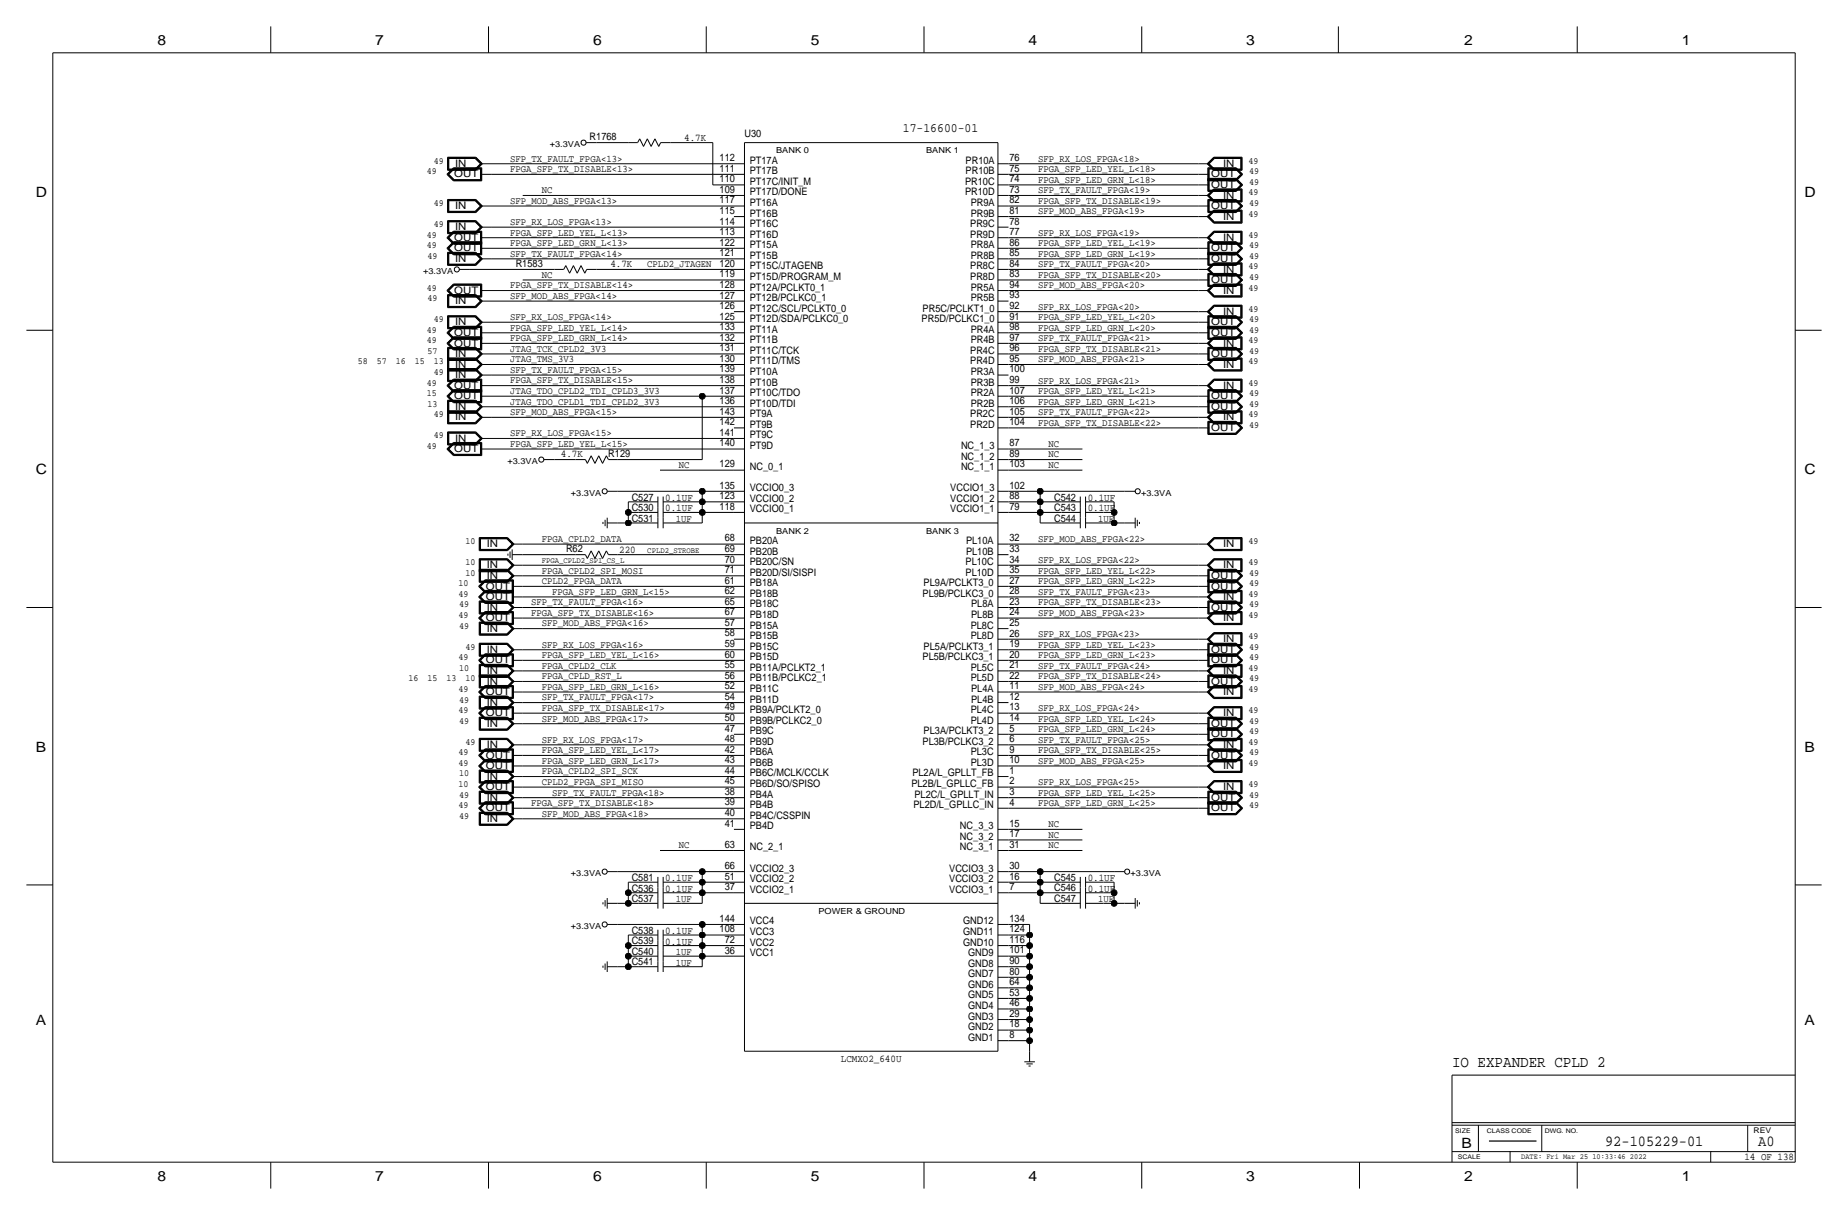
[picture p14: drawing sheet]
<svg xmlns="http://www.w3.org/2000/svg" width="444mm" height="292mm" viewBox="0 0 444 292" stroke-linecap="round" stroke-linejoin="round" font-family="sans-serif">
<defs><g id="words">
<text font-size="3.8" x="349.2" y="256.5">IO EXPANDER CPLD 2</text>
<g font-size="3.7">
<text x="386.1" y="275.6">92-105229-01</text>
<text x="422.9" y="275.6">A0</text>
</g>
<g font-size="3.4">
<text x="37.9" y="10.8">8</text>
<text x="90.3" y="10.8">7</text>
<text x="142.6" y="10.8">6</text>
<text x="195" y="10.8">5</text>
<text x="247.4" y="10.8">4</text>
<text x="299.8" y="10.8">3</text>
<text x="352.2" y="10.8">2</text>
<text x="404.5" y="10.8">1</text>
<text x="8.6" y="47.3">D</text>
<text x="434" y="47.3">D</text>
<text x="8.6" y="114">C</text>
<text x="434" y="114">C</text>
<text x="8.6" y="180.7">B</text>
<text x="434" y="180.7">B</text>
<text x="8.6" y="246.4">A</text>
<text x="434" y="246.4">A</text>
<text x="351.5" y="275.9">B</text>
<text x="37.9" y="283.8">8</text>
<text x="90.3" y="283.8">7</text>
<text x="142.6" y="283.8">6</text>
<text x="195" y="283.8">5</text>
<text x="247.4" y="283.8">4</text>
<text x="299.8" y="283.8">3</text>
<text x="352.1" y="283.8">2</text>
<text x="404.5" y="283.8">1</text>
</g>
<text font-size="3.1" x="217.2" y="31.8">17-16600-01</text>
<g font-size="2.5">
<text x="141.8" y="33.7">R1768</text>
<text x="164.6" y="33.8">4.7K</text>
<text x="179.1" y="33">U30</text>
<text x="109.5" y="40.1">IN</text>
<text x="173.1" y="41.3">111</text>
<text x="173.1" y="38.8">112</text>
<text x="180.3" y="39.4">PT17A</text>
<text x="180.3" y="41.9">PT17B</text>
<text x="232.3" y="41.9">PR10B</text>
<text x="232.3" y="39.4">PR10A</text>
<text x="242.8" y="41.3">75</text>
<text x="242.8" y="38.7">76</text>
<text x="294.2" y="40.1">IN</text>
<text x="109.3" y="42.7">OUT</text>
<text x="173.1" y="46.4">109</text>
<text x="173.1" y="43.8">110</text>
<text x="180.3" y="47">PT17D/DONE</text>
<text x="180.3" y="44.4">PT17C/INIT_M</text>
<text x="232.1" y="47">PR10D</text>
<text x="232.1" y="44.4">PR10C</text>
<text x="242.8" y="46.4">73</text>
<text x="242.8" y="43.8">74</text>
<text x="291.3" y="42.7">OUT</text>
<text x="291.3" y="45.2">OUT</text>
<text x="294.2" y="47.8">IN</text>
<text x="109.5" y="50.3">IN</text>
<text x="173.1" y="54">114</text>
<text x="173.1" y="51.5">115</text>
<text x="173.1" y="48.9">117</text>
<text x="180.3" y="52.1">PT16B</text>
<text x="180.3" y="49.5">PT16A</text>
<text x="233.5" y="52.1">PR9B</text>
<text x="233.5" y="49.5">PR9A</text>
<text x="242.8" y="54">78</text>
<text x="242.8" y="51.4">81</text>
<text x="242.8" y="48.9">82</text>
<text x="291.3" y="50.3">OUT</text>
<text x="294.2" y="52.8">IN</text>
<text x="109.3" y="57.9">OUT</text>
<text x="109.5" y="55.4">IN</text>
<text x="173.1" y="56.5">113</text>
<text x="173.1" y="59.1">122</text>
<text x="180.3" y="59.7">PT15A</text>
<text x="180.3" y="57.1">PT16D</text>
<text x="180.3" y="54.6">PT16C</text>
<text x="233.4" y="57.1">PR9D</text>
<text x="233.4" y="54.6">PR9C</text>
<text x="233.5" y="59.7">PR8A</text>
<text x="242.8" y="56.5">77</text>
<text x="242.8" y="59.1">86</text>
<text x="294.2" y="57.9">IN</text>
<text x="109.3" y="60.5">OUT</text>
<text x="109.5" y="63">IN</text>
<text x="124" y="64.2">R1583</text>
<text x="146.8" y="64.3">4.7K</text>
<text x="173.1" y="64.2">120</text>
<text x="173.1" y="61.6">121</text>
<text x="180.3" y="64.8">PT15C/JTAGENB</text>
<text x="180.3" y="62.2">PT15B</text>
<text x="233.4" y="64.8">PR8C</text>
<text x="233.5" y="62.2">PR8B</text>
<text x="242.8" y="64.1">84</text>
<text x="242.8" y="61.6">85</text>
<text x="291.3" y="60.5">OUT</text>
<text x="291.3" y="63">OUT</text>
<text x="294.2" y="65.5">IN</text>
<text x="109.3" y="70.6">OUT</text>
<text x="173.1" y="66.7">119</text>
<text x="173.1" y="71.8">127</text>
<text x="173.1" y="69.2">128</text>
<text x="180.3" y="67.3">PT15D/PROGRAM_M</text>
<text x="180.3" y="69.8">PT12A/PCLKT0_1</text>
<text x="233.4" y="67.3">PR8D</text>
<text x="233.5" y="69.9">PR5A</text>
<text x="242.8" y="66.7">83</text>
<text x="242.8" y="71.8">93</text>
<text x="242.8" y="69.2">94</text>
<text x="291.3" y="68.1">OUT</text>
<text x="294.2" y="70.6">IN</text>
<text x="109.5" y="73.2">IN</text>
<text x="173.1" y="76.9">125</text>
<text x="173.1" y="74.3">126</text>
<text x="180.3" y="72.4">PT12B/PCLKC0_1</text>
<text x="180.3" y="74.9">PT12C/SCL/PCLKT0_0</text>
<text x="180.3" y="77.5">PT12D/SDA/PCLKC0_0</text>
<text x="221.7" y="77.5">PR5D/PCLKC1_0</text>
<text x="221.9" y="74.9">PR5C/PCLKT1_0</text>
<text x="233.5" y="72.4">PR5B</text>
<text x="242.8" y="76.8">91</text>
<text x="242.8" y="74.3">92</text>
<text x="294.2" y="75.7">IN</text>
<text x="109.3" y="80.8">OUT</text>
<text x="109.3" y="83.3">OUT</text>
<text x="109.5" y="78.2">IN</text>
<text x="173.1" y="81.9">132</text>
<text x="173.1" y="79.4">133</text>
<text x="180.3" y="82.5">PT11B</text>
<text x="180.3" y="80">PT11A</text>
<text x="233.5" y="80">PR4A</text>
<text x="233.5" y="82.5">PR4B</text>
<text x="242.8" y="81.9">97</text>
<text x="242.8" y="79.4">98</text>
<text x="291.3" y="78.2">OUT</text>
<text x="291.3" y="80.8">OUT</text>
<text x="294.2" y="83.3">IN</text>
<text x="109.5" y="85.9">IN</text>
<text x="109.5" y="88.4">IN</text>
<text x="173.1" y="87">130</text>
<text x="173.1" y="84.5">131</text>
<text x="173.1" y="89.5">139</text>
<text x="180.3" y="87.6">PT11D/TMS</text>
<text x="180.3" y="85.1">PT11C/TCK</text>
<text x="233.4" y="87.6">PR4D</text>
<text x="233.4" y="85.1">PR4C</text>
<text x="242.8" y="87">95</text>
<text x="242.8" y="84.5">96</text>
<text x="242.8" y="89.5">100</text>
<text x="291.3" y="85.9">OUT</text>
<text x="294.2" y="88.4">IN</text>
<text x="109.3" y="93.5">OUT</text>
<text x="109.5" y="90.9">IN</text>
<text x="173.1" y="94.6">137</text>
<text x="173.1" y="92.1">138</text>
<text x="180.3" y="95.2">PT10C/TDO</text>
<text x="180.3" y="92.7">PT10B</text>
<text x="180.3" y="90.2">PT10A</text>
<text x="233.5" y="90.2">PR3A</text>
<text x="233.5" y="92.7">PR3B</text>
<text x="233.5" y="95.3">PR2A</text>
<text x="242.8" y="92.1">99</text>
<text x="242.8" y="94.6">107</text>
<text x="294.2" y="93.5">IN</text>
<text x="109.3" y="96">OUT</text>
<text x="109.5" y="98.6">IN</text>
<text x="109.5" y="101.1">IN</text>
<text x="173.1" y="97.2">136</text>
<text x="173.1" y="99.7">143</text>
<text x="180.3" y="97.8">PT10D/TDI</text>
<text x="180.3" y="100.3">PT9A</text>
<text x="233.4" y="100.3">PR2C</text>
<text x="233.5" y="97.8">PR2B</text>
<text x="242.8" y="99.7">105</text>
<text x="242.8" y="97.2">106</text>
<text x="291.3" y="98.6">OUT</text>
<text x="291.3" y="96">OUT</text>
<text x="294.2" y="101.1">IN</text>
<text x="109.5" y="106.2">IN</text>
<text x="173.1" y="107.3">140</text>
<text x="173.1" y="104.8">141</text>
<text x="173.1" y="102.2">142</text>
<text x="180.3" y="107.9">PT9D</text>
<text x="180.3" y="105.4">PT9C</text>
<text x="180.3" y="102.9">PT9B</text>
<text x="231.2" y="108">NC_1_3</text>
<text x="233.4" y="102.9">PR2D</text>
<text x="242.8" y="102.2">104</text>
<text x="242.8" y="107.3">87</text>
<text x="291.3" y="103.6">OUT</text>
<text x="109.3" y="108.7">OUT</text>
<text x="134.9" y="110">4.7K</text>
<text x="146.3" y="109.9">R129</text>
<text x="173.1" y="112.4">129</text>
<text x="180.3" y="113">NC_0_1</text>
<text x="231.2" y="110.5">NC_1_2</text>
<text x="231.2" y="113">NC_1_1</text>
<text x="242.8" y="109.8">89</text>
<text x="242.8" y="112.4">103</text>
<text x="173.1" y="117.5">135</text>
<text x="180.3" y="118.1">VCCIO0_3</text>
<text x="228.6" y="118.1">VCCIO1_3</text>
<text x="242.8" y="117.5">102</text>
<text x="151.9" y="120.3">C527</text>
<text x="151.9" y="122.9">C530</text>
<text x="151.9" y="125.4">C531</text>
<text x="160" y="120.4">0.1UF</text>
<text x="160" y="122.9">0.1UF</text>
<text x="173.1" y="120">123</text>
<text x="173.1" y="122.6">118</text>
<text x="180.3" y="120.6">VCCIO0_2</text>
<text x="180.3" y="123.2">VCCIO0_1</text>
<text x="228.6" y="123.2">VCCIO1_1</text>
<text x="228.6" y="120.6">VCCIO1_2</text>
<text x="242.8" y="120">88</text>
<text x="242.8" y="122.6">79</text>
<text x="253.5" y="122.9">C543</text>
<text x="253.5" y="120.3">C542</text>
<text x="253.5" y="125.4">C544</text>
<text x="261.6" y="122.9">0.1UF</text>
<text x="261.6" y="120.4">0.1UF</text>
<text x="117.1" y="131.6">IN</text>
<text x="174.3" y="130.2">68</text>
<text x="180.3" y="130.8">PB20A</text>
<text x="232.4" y="130.8">PL10A</text>
<text x="242.8" y="130.2">32</text>
<text x="294.2" y="131.6">IN</text>
<text x="117.1" y="136.7">IN</text>
<text x="136.1" y="132.8">R62</text>
<text x="148.9" y="132.8">220</text>
<text x="174.3" y="137.8">71</text>
<text x="174.3" y="135.2">70</text>
<text x="174.3" y="132.7">69</text>
<text x="180.3" y="133.3">PB20B</text>
<text x="180.3" y="135.9">PB20C/SN</text>
<text x="232.2" y="135.9">PL10C</text>
<text x="232.4" y="133.3">PL10B</text>
<text x="242.8" y="137.8">35</text>
<text x="242.8" y="135.3">34</text>
<text x="242.8" y="132.7">33</text>
<text x="294.2" y="136.7">IN</text>
<text x="116.9" y="141.7">OUT</text>
<text x="117.1" y="139.2">IN</text>
<text x="174.3" y="142.9">62</text>
<text x="174.3" y="140.3">61</text>
<text x="180.3" y="141">PB18A</text>
<text x="180.3" y="138.4">PB20D/SI/SISPI</text>
<text x="180.3" y="143.5">PB18B</text>
<text x="221.9" y="143.5">PL9B/PCLKC3_0</text>
<text x="222.2" y="141">PL9A/PCLKT3_0</text>
<text x="232.2" y="138.4">PL10D</text>
<text x="242.8" y="142.9">28</text>
<text x="242.8" y="140.3">27</text>
<text x="291.3" y="139.2">OUT</text>
<text x="291.3" y="141.7">OUT</text>
<text x="116.9" y="144.3">OUT</text>
<text x="116.9" y="149.4">OUT</text>
<text x="117.1" y="146.8">IN</text>
<text x="174.3" y="147.9">67</text>
<text x="174.3" y="145.4">65</text>
<text x="180.3" y="146">PB18C</text>
<text x="180.3" y="148.6">PB18D</text>
<text x="233.6" y="148.6">PL8B</text>
<text x="233.6" y="146">PL8A</text>
<text x="242.8" y="148">24</text>
<text x="242.8" y="145.4">23</text>
<text x="291.3" y="146.8">OUT</text>
<text x="294.2" y="144.3">IN</text>
<text x="294.2" y="149.4">IN</text>
<text x="117.1" y="151.9">IN</text>
<text x="174.3" y="155.6">59</text>
<text x="174.3" y="153">58</text>
<text x="174.3" y="150.5">57</text>
<text x="180.3" y="153.7">PB15B</text>
<text x="180.3" y="151.1">PB15A</text>
<text x="233.5" y="153.7">PL8D</text>
<text x="233.5" y="151.1">PL8C</text>
<text x="242.8" y="153">26</text>
<text x="242.8" y="150.5">25</text>
<text x="242.8" y="155.6">19</text>
<text x="294.2" y="154.4">IN</text>
<text x="116.9" y="159.5">OUT</text>
<text x="117.1" y="157">IN</text>
<text x="174.3" y="158.1">60</text>
<text x="174.3" y="160.6">55</text>
<text x="180.3" y="161.3">PB11A/PCLKT2_1</text>
<text x="180.3" y="158.7">PB15D</text>
<text x="180.3" y="156.2">PB15C</text>
<text x="221.9" y="158.7">PL5B/PCLKC3_1</text>
<text x="222.2" y="156.2">PL5A/PCLKT3_1</text>
<text x="233.5" y="161.3">PL5C</text>
<text x="242.8" y="160.6">21</text>
<text x="242.8" y="158.1">20</text>
<text x="291.3" y="157">OUT</text>
<text x="291.3" y="159.5">OUT</text>
<text x="116.9" y="167.1">OUT</text>
<text x="117.1" y="162.1">IN</text>
<text x="117.1" y="164.6">IN</text>
<text x="174.3" y="165.7">52</text>
<text x="174.3" y="163.2">56</text>
<text x="180.3" y="166.4">PB11C</text>
<text x="180.3" y="163.8">PB11B/PCLKC2_1</text>
<text x="233.5" y="163.8">PL5D</text>
<text x="233.6" y="166.4">PL4A</text>
<text x="242.8" y="163.2">22</text>
<text x="242.8" y="165.7">11</text>
<text x="291.3" y="164.6">OUT</text>
<text x="294.2" y="162.1">IN</text>
<text x="294.2" y="167.1">IN</text>
<text x="116.9" y="172.2">OUT</text>
<text x="117.1" y="169.7">IN</text>
<text x="174.3" y="168.3">54</text>
<text x="174.3" y="173.3">50</text>
<text x="174.3" y="170.8">49</text>
<text x="180.3" y="171.4">PB9A/PCLKT2_0</text>
<text x="180.3" y="174">PB9B/PCLKC2_0</text>
<text x="180.3" y="168.9">PB11D</text>
<text x="233.5" y="174">PL4D</text>
<text x="233.5" y="171.4">PL4C</text>
<text x="233.6" y="168.9">PL4B</text>
<text x="242.8" y="173.3">14</text>
<text x="242.8" y="170.8">13</text>
<text x="242.8" y="168.3">12</text>
<text x="294.2" y="172.2">IN</text>
<text x="117.1" y="174.8">IN</text>
<text x="117.1" y="179.8">IN</text>
<text x="174.3" y="178.4">48</text>
<text x="174.3" y="175.9">47</text>
<text x="180.3" y="176.5">PB9C</text>
<text x="180.3" y="179.1">PB9D</text>
<text x="221.9" y="179.1">PL3B/PCLKC3_2</text>
<text x="222.2" y="176.5">PL3A/PCLKT3_2</text>
<text x="242.8" y="178.4">6</text>
<text x="242.8" y="175.9">5</text>
<text x="291.3" y="174.8">OUT</text>
<text x="291.3" y="177.3">OUT</text>
<text x="294.2" y="179.8">IN</text>
<text x="116.9" y="182.4">OUT</text>
<text x="116.9" y="184.9">OUT</text>
<text x="174.3" y="183.5">43</text>
<text x="174.3" y="180.9">42</text>
<text x="180.3" y="181.6">PB6A</text>
<text x="180.3" y="184.1">PB6B</text>
<text x="233.5" y="184.1">PL3D</text>
<text x="233.5" y="181.6">PL3C</text>
<text x="242.8" y="183.5">10</text>
<text x="242.8" y="181">9</text>
<text x="291.3" y="182.4">OUT</text>
<text x="294.2" y="184.9">IN</text>
<text x="116.9" y="190">OUT</text>
<text x="117.1" y="187.5">IN</text>
<text x="174.3" y="188.6">45</text>
<text x="174.3" y="186">44</text>
<text x="174.3" y="191.1">38</text>
<text x="180.3" y="186.7">PB6C/MCLK/CCLK</text>
<text x="180.3" y="191.8">PB4A</text>
<text x="180.3" y="189.2">PB6D/SO/SPISO</text>
<text x="219.2" y="189.2">PL2B/L_GPLLC_FB</text>
<text x="219.5" y="186.7">PL2A/L_GPLLT_FB</text>
<text x="220" y="191.8">PL2C/L_GPLLT_IN</text>
<text x="242.8" y="191.1">3</text>
<text x="242.8" y="188.6">2</text>
<text x="242.8" y="186">1</text>
<text x="294.2" y="190">IN</text>
<text x="116.9" y="195.1">OUT</text>
<text x="117.1" y="192.5">IN</text>
<text x="117.1" y="197.6">IN</text>
<text x="174.3" y="196.2">40</text>
<text x="174.3" y="193.6">39</text>
<text x="180.3" y="196.8">PB4C/CSSPIN</text>
<text x="180.3" y="194.3">PB4B</text>
<text x="219.7" y="194.3">PL2D/L_GPLLC_IN</text>
<text x="242.8" y="193.7">4</text>
<text x="291.3" y="195.1">OUT</text>
<text x="291.3" y="192.5">OUT</text>
<text x="174.3" y="198.7">41</text>
<text x="174.3" y="203.8">63</text>
<text x="180.3" y="199.4">PB4D</text>
<text x="230.9" y="201.9">NC_3_2</text>
<text x="230.9" y="199.4">NC_3_3</text>
<text x="242.8" y="198.7">15</text>
<text x="242.8" y="201.3">17</text>
<text x="242.8" y="203.8">31</text>
<text x="174.3" y="208.9">66</text>
<text x="180.3" y="204.5">NC_2_1</text>
<text x="180.3" y="209.5">VCCIO2_3</text>
<text x="228.3" y="209.6">VCCIO3_3</text>
<text x="230.9" y="204.5">NC_3_1</text>
<text x="242.8" y="208.9">30</text>
<text x="151.9" y="211.8">C581</text>
<text x="151.9" y="214.3">C536</text>
<text x="160" y="211.8">0.1UF</text>
<text x="160" y="214.4">0.1UF</text>
<text x="174.3" y="211.5">51</text>
<text x="174.3" y="214">37</text>
<text x="180.3" y="212.1">VCCIO2_2</text>
<text x="180.3" y="214.6">VCCIO2_1</text>
<text x="228.3" y="214.6">VCCIO3_1</text>
<text x="228.3" y="212.1">VCCIO3_2</text>
<text x="242.8" y="211.5">16</text>
<text x="242.8" y="214">7</text>
<text x="253.5" y="214.3">C546</text>
<text x="253.5" y="211.8">C545</text>
<text x="261.6" y="214.4">0.1UF</text>
<text x="261.6" y="211.8">0.1UF</text>
<text x="151.9" y="216.9">C537</text>
<text x="173.1" y="221.6">144</text>
<text x="242.8" y="221.6">134</text>
<text x="253.5" y="216.9">C547</text>
<text x="151.9" y="224.5">C538</text>
<text x="151.9" y="227">C539</text>
<text x="160" y="224.5">0.1UF</text>
<text x="160" y="227.1">0.1UF</text>
<text x="173.1" y="224.2">108</text>
<text x="174.3" y="226.7">72</text>
<text x="180.3" y="222.2">VCC4</text>
<text x="180.3" y="224.8">VCC3</text>
<text x="180.3" y="227.3">VCC2</text>
<text x="231.6" y="222.2">GND12</text>
<text x="231.6" y="224.8">GND11</text>
<text x="231.6" y="227.3">GND10</text>
<text x="242.8" y="224.1">124</text>
<text x="242.8" y="226.7">116</text>
<text x="151.9" y="229.6">C540</text>
<text x="151.9" y="232.1">C541</text>
<text x="174.3" y="229.3">36</text>
<text x="180.3" y="229.9">VCC1</text>
<text x="232.9" y="229.9">GND9</text>
<text x="232.9" y="232.4">GND8</text>
<text x="242.8" y="229.2">101</text>
<text x="242.8" y="231.7">90</text>
<text x="232.9" y="237.5">GND6</text>
<text x="232.9" y="234.9">GND7</text>
<text x="242.8" y="234.3">80</text>
<text x="242.8" y="236.8">64</text>
<text x="242.8" y="239.4">53</text>
<text x="232.9" y="240">GND5</text>
<text x="232.9" y="242.6">GND4</text>
<text x="232.9" y="245.1">GND3</text>
<text x="242.8" y="241.9">46</text>
<text x="242.8" y="244.4">29</text>
<text x="232.9" y="247.6">GND2</text>
<text x="232.9" y="250.2">GND1</text>
<text x="242.8" y="247">18</text>
<text x="242.8" y="249.5">8</text>
<text x="202.2" y="255.3">LCMXO2_640U</text>
<text x="419.6" y="278.9">14 OF 138</text>
</g>
<g font-size="2.4">
<text x="122.7" y="41.4">FPGA_SFP_TX_DISABLE&lt;13&gt;</text>
<text x="122.7" y="38.9">SFP_TX_FAULT_FPGA&lt;13&gt;</text>
<text x="249.7" y="38.9">SFP_RX_LOS_FPGA&lt;18&gt;</text>
<text x="249.7" y="41.4">FPGA_SFP_LED_YEL_L&lt;18&gt;</text>
<text x="130.3" y="46.5">NC</text>
<text x="249.7" y="46.5">SFP_TX_FAULT_FPGA&lt;19&gt;</text>
<text x="249.7" y="43.9">FPGA_SFP_LED_GRN_L&lt;18&gt;</text>
<text x="122.7" y="49">SFP_MOD_ABS_FPGA&lt;13&gt;</text>
<text x="249.7" y="51.6">SFP_MOD_ABS_FPGA&lt;19&gt;</text>
<text x="249.7" y="49">FPGA_SFP_TX_DISABLE&lt;19&gt;</text>
<text x="122.7" y="56.6">FPGA_SFP_LED_YEL_L&lt;13&gt;</text>
<text x="122.7" y="54.1">SFP_RX_LOS_FPGA&lt;13&gt;</text>
<text x="122.7" y="59.2">FPGA_SFP_LED_GRN_L&lt;13&gt;</text>
<text x="249.7" y="59.2">FPGA_SFP_LED_YEL_L&lt;19&gt;</text>
<text x="249.7" y="56.6">SFP_RX_LOS_FPGA&lt;19&gt;</text>
<text x="122.7" y="61.7">SFP_TX_FAULT_FPGA&lt;14&gt;</text>
<text x="155.7" y="64.3">CPLD2_JTAGEN</text>
<text x="249.7" y="61.7">FPGA_SFP_LED_GRN_L&lt;19&gt;</text>
<text x="249.7" y="64.3">SFP_TX_FAULT_FPGA&lt;20&gt;</text>
<text x="122.7" y="71.9">SFP_MOD_ABS_FPGA&lt;14&gt;</text>
<text x="122.7" y="69.3">FPGA_SFP_TX_DISABLE&lt;14&gt;</text>
<text x="130.3" y="66.8">NC</text>
<text x="249.7" y="69.3">SFP_MOD_ABS_FPGA&lt;20&gt;</text>
<text x="249.7" y="66.8">FPGA_SFP_TX_DISABLE&lt;20&gt;</text>
<text x="122.7" y="76.9">SFP_RX_LOS_FPGA&lt;14&gt;</text>
<text x="249.7" y="74.4">SFP_RX_LOS_FPGA&lt;20&gt;</text>
<text x="249.7" y="77">FPGA_SFP_LED_YEL_L&lt;20&gt;</text>
<text x="122.7" y="82">FPGA_SFP_LED_GRN_L&lt;14&gt;</text>
<text x="122.7" y="79.5">FPGA_SFP_LED_YEL_L&lt;14&gt;</text>
<text x="249.7" y="79.5">FPGA_SFP_LED_GRN_L&lt;20&gt;</text>
<text x="249.7" y="82">SFP_TX_FAULT_FPGA&lt;21&gt;</text>
<text x="122.7" y="87.1">JTAG_TMS_3V3</text>
<text x="122.7" y="84.6">JTAG_TCK_CPLD2_3V3</text>
<text x="122.7" y="89.7">SFP_TX_FAULT_FPGA&lt;15&gt;</text>
<text x="249.7" y="84.6">FPGA_SFP_TX_DISABLE&lt;21&gt;</text>
<text x="249.7" y="87.1">SFP_MOD_ABS_FPGA&lt;21&gt;</text>
<text x="122.7" y="94.7">JTAG_TDO_CPLD2_TDI_CPLD3_3V3</text>
<text x="122.7" y="92.2">FPGA_SFP_TX_DISABLE&lt;15&gt;</text>
<text x="249.7" y="92.2">SFP_RX_LOS_FPGA&lt;21&gt;</text>
<text x="249.7" y="94.7">FPGA_SFP_LED_YEL_L&lt;21&gt;</text>
<text x="122.7" y="97.3">JTAG_TDO_CPLD1_TDI_CPLD2_3V3</text>
<text x="122.7" y="99.8">SFP_MOD_ABS_FPGA&lt;15&gt;</text>
<text x="249.7" y="97.3">FPGA_SFP_LED_GRN_L&lt;21&gt;</text>
<text x="249.7" y="99.8">SFP_TX_FAULT_FPGA&lt;22&gt;</text>
<text x="122.7" y="107.4">FPGA_SFP_LED_YEL_L&lt;15&gt;</text>
<text x="122.7" y="104.9">SFP_RX_LOS_FPGA&lt;15&gt;</text>
<text x="249.7" y="102.4">FPGA_SFP_TX_DISABLE&lt;22&gt;</text>
<text x="252.2" y="107.4">NC</text>
<text x="163.3" y="112.5">NC</text>
<text x="252.2" y="112.5">NC</text>
<text x="252.2" y="110">NC</text>
<text x="162.6" y="125.5">1UF</text>
<text x="264.2" y="125.5">1UF</text>
<text x="130.3" y="130.3">FPGA_CPLD2_DATA</text>
<text x="249.7" y="130.3">SFP_MOD_ABS_FPGA&lt;22&gt;</text>
<text x="130.3" y="137.9">FPGA_CPLD2_SPI_MOSI</text>
<text x="249.7" y="135.4">SFP_RX_LOS_FPGA&lt;22&gt;</text>
<text x="249.7" y="137.9">FPGA_SFP_LED_YEL_L&lt;22&gt;</text>
<text x="130.3" y="140.5">CPLD2_FPGA_DATA</text>
<text x="132.8" y="143">FPGA_SFP_LED_GRN_L&lt;15&gt;</text>
<text x="249.7" y="143">SFP_TX_FAULT_FPGA&lt;23&gt;</text>
<text x="249.7" y="140.5">FPGA_SFP_LED_GRN_L&lt;22&gt;</text>
<text x="127.8" y="148.1">FPGA_SFP_TX_DISABLE&lt;16&gt;</text>
<text x="127.8" y="145.5">SFP_TX_FAULT_FPGA&lt;16&gt;</text>
<text x="249.7" y="145.5">FPGA_SFP_TX_DISABLE&lt;23&gt;</text>
<text x="249.7" y="148.1">SFP_MOD_ABS_FPGA&lt;23&gt;</text>
<text x="130.3" y="150.6">SFP_MOD_ABS_FPGA&lt;16&gt;</text>
<text x="130.3" y="155.7">SFP_RX_LOS_FPGA&lt;16&gt;</text>
<text x="249.7" y="153.2">SFP_RX_LOS_FPGA&lt;23&gt;</text>
<text x="249.7" y="155.7">FPGA_SFP_LED_YEL_L&lt;23&gt;</text>
<text x="130.3" y="158.2">FPGA_SFP_LED_YEL_L&lt;16&gt;</text>
<text x="130.3" y="160.8">FPGA_CPLD2_CLK</text>
<text x="249.7" y="158.2">FPGA_SFP_LED_GRN_L&lt;23&gt;</text>
<text x="249.7" y="160.8">SFP_TX_FAULT_FPGA&lt;24&gt;</text>
<text x="130.3" y="163.3">FPGA_CPLD_RST_L</text>
<text x="130.3" y="165.9">FPGA_SFP_LED_GRN_L&lt;16&gt;</text>
<text x="249.7" y="163.3">FPGA_SFP_TX_DISABLE&lt;24&gt;</text>
<text x="249.7" y="165.8">SFP_MOD_ABS_FPGA&lt;24&gt;</text>
<text x="130.3" y="170.9">FPGA_SFP_TX_DISABLE&lt;17&gt;</text>
<text x="130.3" y="173.5">SFP_MOD_ABS_FPGA&lt;17&gt;</text>
<text x="130.3" y="168.4">SFP_TX_FAULT_FPGA&lt;17&gt;</text>
<text x="249.7" y="173.5">FPGA_SFP_LED_YEL_L&lt;24&gt;</text>
<text x="249.7" y="170.9">SFP_RX_LOS_FPGA&lt;24&gt;</text>
<text x="130.3" y="178.5">SFP_RX_LOS_FPGA&lt;17&gt;</text>
<text x="249.7" y="176">FPGA_SFP_LED_GRN_L&lt;24&gt;</text>
<text x="249.7" y="178.5">SFP_TX_FAULT_FPGA&lt;25&gt;</text>
<text x="130.3" y="181.1">FPGA_SFP_LED_YEL_L&lt;17&gt;</text>
<text x="130.3" y="183.6">FPGA_SFP_LED_GRN_L&lt;17&gt;</text>
<text x="249.7" y="183.6">SFP_MOD_ABS_FPGA&lt;25&gt;</text>
<text x="249.7" y="181.1">FPGA_SFP_TX_DISABLE&lt;25&gt;</text>
<text x="130.3" y="188.7">CPLD2_FPGA_SPI_MISO</text>
<text x="130.3" y="186.2">FPGA_CPLD2_SPI_SCK</text>
<text x="132.8" y="191.2">SFP_TX_FAULT_FPGA&lt;18&gt;</text>
<text x="249.7" y="188.7">SFP_RX_LOS_FPGA&lt;25&gt;</text>
<text x="249.7" y="191.2">FPGA_SFP_LED_YEL_L&lt;25&gt;</text>
<text x="127.8" y="193.8">FPGA_SFP_TX_DISABLE&lt;18&gt;</text>
<text x="130.3" y="196.3">SFP_MOD_ABS_FPGA&lt;18&gt;</text>
<text x="249.7" y="193.8">FPGA_SFP_LED_GRN_L&lt;25&gt;</text>
<text x="163.3" y="204">NC</text>
<text x="252.2" y="198.9">NC</text>
<text x="252.2" y="204">NC</text>
<text x="252.2" y="201.4">NC</text>
<text x="162.6" y="216.9">1UF</text>
<text x="264.2" y="216.9">1UF</text>
<text x="162.6" y="229.6">1UF</text>
<text x="162.6" y="232.2">1UF</text>
</g>
<g font-size="2.3">
<text x="102.7" y="41.9">49</text>
<text x="104.3" y="39.4">49</text>
<text x="300.3" y="39.4">49</text>
<text x="300.4" y="41.9">49</text>
<text x="300.3" y="47">49</text>
<text x="300.4" y="44.4">49</text>
<text x="104.3" y="49.5">49</text>
<text x="300.3" y="52.1">49</text>
<text x="300.4" y="49.5">49</text>
<text x="102.7" y="57.1">49</text>
<text x="102.7" y="59.7">49</text>
<text x="104.3" y="54.6">49</text>
<text x="300.3" y="57.1">49</text>
<text x="300.4" y="59.7">49</text>
<text x="102.8" y="62.2">49</text>
<text x="300.3" y="64.8">49</text>
<text x="300.4" y="62.2">49</text>
<text x="102.7" y="69.8">49</text>
<text x="300.3" y="69.8">49</text>
<text x="300.4" y="67.3">49</text>
<text x="102.8" y="72.4">49</text>
<text x="104.3" y="77.5">49</text>
<text x="300.3" y="74.9">49</text>
<text x="300.4" y="77.5">49</text>
<text x="102.7" y="80">49</text>
<text x="102.7" y="82.5">49</text>
<text x="300.3" y="82.5">49</text>
<text x="300.4" y="80">49</text>
<text x="86.1" y="87.6">58</text>
<text x="90.6" y="87.6">57</text>
<text x="95.2" y="87.6">16</text>
<text x="99.8" y="87.6">15</text>
<text x="102.8" y="85.1">57</text>
<text x="104.3" y="87.6">13</text>
<text x="300.3" y="87.6">49</text>
<text x="300.4" y="85.1">49</text>
<text x="102.7" y="95.2">15</text>
<text x="102.7" y="92.7">49</text>
<text x="104.3" y="90.2">49</text>
<text x="300.3" y="92.7">49</text>
<text x="300.4" y="95.2">49</text>
<text x="102.8" y="97.8">13</text>
<text x="104.3" y="100.3">49</text>
<text x="300.3" y="100.3">49</text>
<text x="300.4" y="97.8">49</text>
<text x="102.7" y="107.9">49</text>
<text x="104.3" y="105.4">49</text>
<text x="300.4" y="102.9">49</text>
<text x="112" y="130.8">10</text>
<text x="300.3" y="130.8">49</text>
<text x="112" y="135.9">10</text>
<text x="300.3" y="135.9">49</text>
<text x="110.3" y="141">10</text>
<text x="110.3" y="143.5">49</text>
<text x="112" y="138.4">10</text>
<text x="300.3" y="143.5">49</text>
<text x="300.4" y="138.4">49</text>
<text x="300.4" y="141">49</text>
<text x="110.3" y="148.6">49</text>
<text x="110.4" y="146">49</text>
<text x="300.3" y="148.6">49</text>
<text x="300.4" y="146">49</text>
<text x="110.4" y="151.1">49</text>
<text x="300.3" y="153.7">49</text>
<text x="110.3" y="158.8">49</text>
<text x="110.4" y="161.3">10</text>
<text x="112" y="156.2">49</text>
<text x="300.3" y="161.3">49</text>
<text x="300.4" y="156.2">49</text>
<text x="300.4" y="158.7">49</text>
<text x="98.2" y="163.8">16</text>
<text x="102.8" y="163.8">15</text>
<text x="107.4" y="163.8">13</text>
<text x="110.3" y="166.4">49</text>
<text x="112" y="163.8">10</text>
<text x="300.3" y="166.4">49</text>
<text x="300.4" y="163.8">49</text>
<text x="110.3" y="171.4">49</text>
<text x="110.4" y="168.9">49</text>
<text x="110.4" y="174">49</text>
<text x="300.3" y="171.4">49</text>
<text x="300.4" y="174">49</text>
<text x="112" y="179.1">49</text>
<text x="300.3" y="179.1">49</text>
<text x="300.4" y="176.5">49</text>
<text x="110.3" y="184.1">49</text>
<text x="110.3" y="181.6">49</text>
<text x="300.3" y="184.1">49</text>
<text x="300.4" y="181.6">49</text>
<text x="110.3" y="189.2">10</text>
<text x="110.4" y="186.7">10</text>
<text x="110.4" y="191.8">49</text>
<text x="300.3" y="189.2">49</text>
<text x="300.4" y="191.8">49</text>
<text x="110.3" y="194.3">49</text>
<text x="110.4" y="196.8">49</text>
<text x="300.4" y="194.3">49</text>
</g>
<g font-size="2">
<text x="132.2" y="35.3">+3.3VA</text>
<text x="186.7" y="36.8">BANK 0</text>
<text x="222.8" y="36.8">BANK 1</text>
<text x="101.7" y="65.8">+3.3VA</text>
<text x="122.1" y="111.5">+3.3VA</text>
<text x="137.3" y="119.1">+3.3VA</text>
<text x="274.5" y="119.1">+3.3VA</text>
<text x="186.7" y="128.3">BANK 2</text>
<text x="222.8" y="128.3">BANK 3</text>
<text x="130.3" y="135.4">FPGA_CPLD2_SPI_CS_L</text>
<text x="155.7" y="132.8">CPLD2_STROBE</text>
<text x="137.3" y="210.6">+3.3VA</text>
<text x="271.9" y="210.6">+3.3VA</text>
<text x="196.9" y="219.7">POWER &amp; GROUND</text>
<text x="137.3" y="223.3">+3.3VA</text>
</g>
<g font-size="1.9">
<text x="421.8" y="272.3">REV</text>
<text x="365.9" y="278.7">DATE: Fri Mar 25 10:33:46 2022</text>
</g>
<g font-size="1.5">
<text x="350" y="272.3">SIZE</text>
<text x="357.6" y="272.3">CLASS CODE</text>
<text x="371.6" y="272.3">DWG. NO.</text>
<text x="350.7" y="278.7">SCALE</text>
</g>
</g></defs>
<g fill="none" stroke="#000" stroke-width=".24">
<path d="M12.7 12.7h419.1zM12.7 12.7v266.7zM65.1 6.3v6.4zM117.5 6.3v6.4zM169.9 6.3v6.4zM222.2 6.3v6.4zM274.6 6.3v6.4zM321.9 6.3v6.4zM379.4 6.3v6.4zM431.8 12.7v266.7zM107.6 37.8v3.1zM107.6 37.8h6.9z"/>
<path d="M107.7 37.9h6.7zM107.7 37.9v2.9zM107.8 38v2.7zM107.8 38h6.6zM107.9 38.1h6.4zM107.9 38.1v2.5zM114.3 38.1l1.3 1.3zM114.4 38l1.3 1.4zM114.4 37.9l1.5 1.5zM114.5 37.8l1.5 1.6zM115.6 39.4h2.5zM118.1 39.4h58.4z"/>
<path d="M141 34.3h2.5zM143.5 34.3h7.6zM151.1 34.3h2.3zM153.9 33.4l-.5 .9zM153.9 33.4l.9 1.8zM155.7 33.4l.9 1.8zM155.7 33.4l-.9 1.8zM157.5 33.4l-.9 1.8zM157.5 33.4l.9 1.8zM158.9 34.3l-.5 .9zM158.9 34.3h2.4zM161.3 34.3h10.2z"/>
<path d="M171.4 34.3v10.2zM176.5 39.4h2.6zM179.1 34.3v218.4zM179.1 34.3h60.9zM240 39.4h2.6zM240 34.3v218.4zM242.6 39.4h45.7zM288.3 39.4h2.5zM290.4 39.4l1.5 1.5zM290.4 39.4l1.5-1.6zM290.5 39.4l1.5 1.4zM290.5 39.4l1.5-1.5z"/>
<path d="M290.7 39.4l1.3-1.4zM290.7 39.4l1.3 1.3zM290.8 39.4l1.3 1.2zM290.8 39.4l1.3-1.3zM291.9 37.8h6.9zM292 37.9h6.7zM292 38h6.6zM292.1 38.1h6.3zM298.4 38.1v2.5zM298.6 38v2.7zM298.7 37.9v2.9zM298.8 37.8v3.1z"/>
<path d="M107.5 41.9l1.6 1.6zM107.5 57.1l1.6 1.6zM107.5 59.7l1.6 1.6zM107.5 41.9l1.6-1.6zM107.5 57.1l1.6-1.5zM107.5 59.7l1.6-1.6zM107.6 40.9h6.9zM107.6 41.9l1.5-1.5zM107.6 48v3.1zM107.6 51.1h6.9zM107.6 53v3.2zM107.6 56.2h6.9z"/>
<path d="M107.6 57.1l1.5-1.4zM107.6 59.7l1.5-1.5zM107.6 48h6.9zM107.6 53h6.9zM107.6 41.9l1.5 1.5zM107.6 57.2l1.5 1.4zM107.6 59.7l1.5 1.5zM107.7 48.1h6.7zM107.7 53.1h6.7zM107.7 40.8h6.7zM107.7 48.1v2.9zM107.7 51h6.7z"/>
<path d="M107.7 53.1v3zM107.7 56.1h6.7zM107.8 41.9l1.4-1.4zM107.8 57.1l1.4-1.3zM107.8 59.7l1.4-1.4zM107.8 41.9l1.4 1.4zM107.8 57.2l1.4 1.3zM107.8 59.7l1.4 1.4zM107.8 40.7h6.6zM107.8 48.2v2.7zM107.8 50.9h6.6zM107.8 53.2v2.8z"/>
<path d="M107.8 56h6.6zM107.8 48.2h6.6zM107.8 53.2h6.6zM107.9 40.6h6.4zM107.9 41.9l1.3-1.3zM107.9 48.3h6.4zM107.9 48.3v2.5zM107.9 50.8h6.4zM107.9 53.3h6.4zM107.9 53.3v2.6zM107.9 55.9h6.4zM107.9 57.1l1.3-1.2z"/>
<path d="M107.9 59.7l1.3-1.3zM108 41.9l1.2 1.3zM108 57.1l1.2 1.3zM108 59.7l1.2 1.3zM109.1 43.5h6.8zM109.1 58.7h6.8zM109.1 40.3h6.8zM109.1 55.6h6.8zM109.1 58.1h6.8zM109.1 43.4h6.7zM109.1 58.6h6.7zM109.1 40.4h6.7z"/>
<path d="M109.1 55.7h6.7zM109.1 58.2h6.7zM109.2 40.5h6.5zM109.2 55.8h6.5zM109.2 58.3h6.5zM109.2 43.3h6.5zM109.2 58.5h6.5zM109.2 40.6h6.4zM109.2 55.9h6.4zM109.2 58.4h6.4zM109.2 43.2h6.4zM114.3 40.6l1.3-1.2z"/>
<path d="M114.3 50.8l1.3-1.3zM114.3 55.9l1.3-1.3zM114.3 48.3l1.3 1.2zM114.3 53.3l1.3 1.3zM114.4 40.7l1.3-1.3zM114.4 50.9l1.3-1.4zM114.4 56l1.3-1.4zM114.4 48.2l1.3 1.3zM114.4 53.2l1.3 1.4zM114.4 48.1l1.5 1.4zM114.4 53.1l1.5 1.5zM114.4 40.8l1.5-1.4z"/>
<path d="M114.4 51l1.5-1.5zM114.4 56.1l1.5-1.5zM114.5 48l1.5 1.5zM114.5 53l1.5 1.6zM114.5 40.9l1.5-1.5zM114.5 51.1l1.5-1.6zM114.5 56.2l1.5-1.6zM115.6 41.9h2.5zM115.6 49.5h2.5zM115.6 54.6h2.5zM115.6 57.1h2.5zM115.6 59.7h2.5z"/>
<path d="M115.6 40.6v2.6zM115.6 55.9v2.5zM115.6 58.4v2.6zM115.7 40.5v2.8zM115.7 55.8v2.7zM115.7 58.3v2.8zM115.8 40.4v3zM115.8 55.7v2.9zM115.8 58.2v3zM115.9 40.3v3.2zM115.9 55.6v3.1zM115.9 58.1v3.2z"/>
<path d="M118.1 41.9h58.4zM118.1 49.5h58.4zM118.1 59.7h58.4zM118.1 54.6h58.4zM118.1 57.1h58.4zM125.7 47h50.8zM171.4 44.4h5.1zM176.5 41.9h2.6zM176.5 52.1h2.6zM176.5 59.7h2.6zM176.5 57.1h2.6zM176.5 49.5h2.6z"/>
<path d="M176.5 54.6h2.6zM176.5 47h2.6zM176.5 44.4h2.6zM240 44.4h2.6zM240 57.1h2.6zM240 52.1h2.6zM240 49.5h2.6zM240 59.7h2.6zM240 47h2.6zM240 41.9h2.6zM240 54.6h2.6zM242.6 49.5h45.7z"/>
<path d="M242.6 52.1h45.7zM242.6 57.1h45.7zM242.6 41.9h45.7zM242.6 44.4h45.7zM242.6 47h45.7zM242.6 59.7h45.7zM288.3 41.9h2.5zM288.3 44.4h2.5zM288.3 47h2.5zM288.3 49.5h2.5zM288.3 52.1h2.5zM288.3 57.1h2.5z"/>
<path d="M288.3 59.7h2.5zM290.4 47l1.5 1.6zM290.4 52.1l1.5 1.5zM290.4 57.1l1.5 1.6zM290.4 47l1.5-1.6zM290.4 52.1l1.5-1.6zM290.4 57.1l1.5-1.5zM290.5 40.3h6.8zM290.5 42.9h6.8zM290.5 48h6.8zM290.5 58.1h6.8zM290.5 47l1.5 1.5z"/>
<path d="M290.5 52.1l1.5 1.4zM290.5 57.2l1.5 1.4zM290.5 43.5h6.8zM290.5 40.3v3.2zM290.5 46h6.8zM290.5 42.9v3.1zM290.5 47l1.5-1.5zM290.5 51.1h6.8zM290.5 48v3.1zM290.5 52.1l1.5-1.5zM290.5 57.1l1.5-1.4zM290.5 58.1v3.2z"/>
<path d="M290.6 40.4v3zM290.6 43.4h6.7zM290.6 43v2.9zM290.6 45.9h6.7zM290.6 48.1v2.9zM290.6 51h6.7zM290.6 58.2v3zM290.6 40.4h6.7zM290.6 43h6.7zM290.6 48.1h6.7zM290.6 58.2h6.7zM290.7 47l1.3-1.4z"/>
<path d="M290.7 52.1l1.3-1.4zM290.7 57.1l1.3-1.3zM290.7 47l1.3 1.4zM290.7 52.1l1.3 1.3zM290.7 57.2l1.3 1.3zM290.7 40.5v2.8zM290.7 43.3h6.5zM290.7 43.1v2.7zM290.7 45.8h6.5zM290.7 48.2v2.7zM290.7 50.9h6.5zM290.7 58.3v2.8z"/>
<path d="M290.7 40.5h6.5zM290.7 43.1h6.5zM290.7 48.2h6.5zM290.7 58.3h6.5zM290.8 47l1.3 1.3zM290.8 52.1l1.3 1.2zM290.8 57.1l1.3 1.3zM290.8 40.6h6.4zM290.8 43.2h6.4zM290.8 48.3h6.4zM290.8 58.4h6.4zM290.8 40.6v2.6z"/>
<path d="M290.8 43.2v2.5zM290.8 45.7h6.4zM290.8 48.3v2.5zM290.8 50.8h6.4zM290.8 52.1l1.3-1.3zM290.8 57.1l1.3-1.2zM290.8 58.4v2.6zM291.9 45.4h6.9zM291.9 50.5h6.9zM291.9 55.6h6.9zM291.9 40.9h6.9zM291.9 48.6h6.9z"/>
<path d="M291.9 53.6h6.9zM291.9 58.7h6.9zM292 45.5h6.7zM292 50.6h6.7zM292 55.7h6.7zM292 40.8h6.7zM292 48.5h6.7zM292 53.5h6.7zM292 58.6h6.7zM292 45.6h6.6zM292 50.7h6.6zM292 55.8h6.6z"/>
<path d="M292 40.7h6.6zM292 48.4h6.6zM292 53.4h6.6zM292 58.5h6.6zM292.1 40.6h6.3zM292.1 45.7h6.3zM292.1 48.3h6.3zM292.1 50.8h6.3zM292.1 53.3h6.3zM292.1 55.9h6.3zM292.1 58.4h6.3zM292.1 45.7l-1.3 1.3z"/>
<path d="M297.2 40.6l1.2 1.3zM297.2 43.2l1.2 1.2zM297.2 48.3l1.2 1.2zM297.2 58.4l1.2 1.3zM297.2 43.2l1.3-1.3zM297.2 50.8l1.3-1.3zM297.2 43.3l1.4-1.4zM297.2 45.8l1.4-1.3zM297.2 50.9l1.4-1.4zM297.2 40.5l1.4 1.4zM297.2 43.1l1.4 1.3zM297.2 48.2l1.4 1.3z"/>
<path d="M297.2 58.3l1.4 1.4zM297.3 43.4l1.5-1.5zM297.3 45.9l1.5-1.4zM297.3 51l1.5-1.5zM297.3 40.4l1.5 1.5zM297.3 43l1.5 1.4zM297.3 48.1l1.5 1.4zM297.3 58.2l1.5 1.5zM297.3 43.5l1.6-1.6zM297.3 46l1.6-1.6zM297.3 51.1l1.6-1.6zM297.3 40.3l1.6 1.6z"/>
<path d="M297.3 42.9l1.6 1.5zM297.3 48l1.6 1.5zM297.3 58.1l1.6 1.6zM298.4 45.7v2.6zM298.4 50.8v2.5zM298.4 55.9v2.5zM298.5 44.4l-1.3 1.3zM298.6 45.6v2.8zM298.6 50.7v2.7zM298.6 55.8v2.7zM298.7 45.5v3zM298.7 50.6v2.9z"/>
<path d="M298.7 55.7v2.9zM298.8 45.4v3.2zM298.8 50.5v3.1zM298.8 55.6v3.1zM6.3 79.4h6.4zM107.5 69.8l1.6 1.6zM107.5 69.8l1.6-1.5zM107.6 60.7v3.1zM107.6 63.8h6.9zM107.6 69.8l1.5-1.4zM107.6 70.8v3.2zM107.6 74h6.9z"/>
<path d="M107.6 75.9v3.1zM107.6 79h6.9zM107.6 60.7h6.9zM107.6 70.8h6.9zM107.6 75.9h6.9zM107.6 69.9l1.5 1.4zM107.7 60.8h6.7zM107.7 70.9h6.7zM107.7 76h6.7zM107.7 60.8v2.9zM107.7 63.7h6.7zM107.7 70.9v3z"/>
<path d="M107.7 73.9h6.7zM107.7 76v2.9zM107.7 78.9h6.7zM107.8 69.8l1.4-1.3zM107.8 69.9l1.4 1.3zM107.8 60.9v2.7zM107.8 63.6h6.6zM107.8 71v2.8zM107.8 73.8h6.6zM107.8 76.1v2.7zM107.8 78.8h6.6zM107.8 60.9h6.6z"/>
<path d="M107.8 71h6.6zM107.8 76.1h6.6zM107.9 61h6.4zM107.9 61v2.5zM107.9 63.5h6.4zM107.9 69.8l1.3-1.2zM107.9 71.1h6.4zM107.9 71.1v2.6zM107.9 73.7h6.4zM107.9 76.2h6.4zM107.9 76.2v2.5zM107.9 78.7h6.4z"/>
<path d="M108 69.8l1.2 1.3zM109.1 61.3h6.8zM109.1 71.4h6.8zM109.1 68.3h6.8zM109.1 78.4h6.8zM109.1 61.2h6.7zM109.1 71.3h6.7zM109.1 68.4h6.7zM109.1 78.5h6.7zM109.2 68.5h6.5zM109.2 78.6h6.5zM109.2 61.1h6.5z"/>
<path d="M109.2 71.2h6.5zM109.2 68.6h6.4zM109.2 78.7h6.4zM109.2 61h6.4zM109.2 71.1h6.4zM110.5 64.8h2.5zM113 64.8h20.3zM114.3 63.5l1.3-1.3zM114.3 73.7l1.3-1.3zM114.3 78.7l1.3-1.2zM114.3 61l1.3 1.2zM114.3 71.1l1.3 1.3z"/>
<path d="M114.3 76.2l1.3 1.3zM114.4 63.6l1.3-1.4zM114.4 73.8l1.3-1.4zM114.4 78.8l1.3-1.3zM114.4 60.9l1.3 1.3zM114.4 71l1.3 1.4zM114.4 76.1l1.3 1.4zM114.4 60.8l1.5 1.4zM114.4 70.9l1.5 1.5zM114.4 76l1.5 1.5zM114.4 63.7l1.5-1.5zM114.4 73.9l1.5-1.5z"/>
<path d="M114.4 78.9l1.5-1.4zM114.5 60.7l1.5 1.5zM114.5 70.8l1.5 1.6zM114.5 75.9l1.5 1.6zM114.5 63.8l1.5-1.6zM114.5 74l1.5-1.6zM114.5 79l1.5-1.5zM115.6 62.2h2.5zM115.6 69.8h2.5zM115.6 72.4h2.5zM115.6 77.5h2.5zM115.6 68.6v2.5z"/>
<path d="M115.6 78.7v2.6zM115.7 68.5v2.7zM115.7 78.6v2.8zM115.8 68.4v2.9zM115.8 78.5v3zM115.9 68.3v3.1zM115.9 78.4v3.2zM118.1 69.8h58.4zM118.1 77.5h58.4zM118.1 62.2h58.4zM118.1 72.4h58.4zM125.7 67.3h50.8z"/>
<path d="M133.3 64.8h2.3zM136.1 63.9l-.5 .9zM136.1 63.9l.9 1.8zM137.9 63.9l.9 1.8zM137.9 63.9l-.9 1.8zM139.8 63.9l-1 1.8zM139.8 63.9l.9 1.8zM141.1 64.8h2.4zM141.1 64.8l-.4 .9zM143.5 64.8h33zM176.5 67.3h2.6zM176.5 72.4h2.6z"/>
<path d="M176.5 69.8h2.6zM176.5 64.8h2.6zM176.5 62.2h2.6zM176.5 74.9h2.6zM176.5 77.5h2.6zM240 67.3h2.6zM240 69.8h2.6zM240 72.4h2.6zM240 74.9h2.6zM240 77.5h2.6zM240 62.2h2.6zM240 64.8h2.6z"/>
<path d="M242.6 62.2h45.7zM242.6 64.8h45.7zM242.6 67.3h45.7zM242.6 69.8h45.7zM242.6 77.5h45.7zM242.6 74.9h45.7zM288.3 62.2h2.5zM288.3 64.8h2.5zM288.3 67.3h2.5zM288.3 69.8h2.5zM288.3 74.9h2.5zM288.3 77.5h2.5z"/>
<path d="M290.4 64.8l1.5 1.5zM290.4 69.8l1.5 1.6zM290.4 74.9l1.5 1.6zM290.4 64.8l1.5-1.6zM290.4 69.8l1.5-1.5zM290.4 74.9l1.5-1.5zM290.5 60.7h6.8zM290.5 65.7h6.8zM290.5 75.9h6.8zM290.5 78.4h6.8zM290.5 64.8l1.5 1.4zM290.5 69.9l1.5 1.4z"/>
<path d="M290.5 74.9l1.5 1.5zM290.5 61.3h6.8zM290.5 63.8h6.8zM290.5 60.7v3.1zM290.5 64.8l1.5-1.5zM290.5 68.9h6.8zM290.5 65.7v3.2zM290.5 69.8l1.5-1.4zM290.5 74.9l1.5-1.4zM290.5 79h6.8zM290.5 75.9v3.1zM290.5 78.4v3.2z"/>
<path d="M290.6 61.2h6.7zM290.6 60.8v2.9zM290.6 63.7h6.7zM290.6 65.8v3zM290.6 68.8h6.7zM290.6 76v2.9zM290.6 78.9h6.7zM290.6 78.5v3zM290.6 60.8h6.7zM290.6 65.8h6.7zM290.6 76h6.7zM290.6 78.5h6.7z"/>
<path d="M290.7 64.8l1.3-1.4zM290.7 69.8l1.3-1.3zM290.7 74.9l1.3-1.3zM290.7 64.8l1.3 1.3zM290.7 69.9l1.3 1.3zM290.7 74.9l1.3 1.4zM290.7 61.1h6.5zM290.7 60.9v2.7zM290.7 63.6h6.5zM290.7 65.9v2.8zM290.7 68.7h6.5zM290.7 76.1v2.7z"/>
<path d="M290.7 78.8h6.5zM290.7 78.6v2.8zM290.7 60.9h6.5zM290.7 65.9h6.5zM290.7 76.1h6.5zM290.7 78.6h6.5zM290.8 64.8l1.3 1.2zM290.8 69.8l1.3 1.3zM290.8 74.9l1.3 1.3zM290.8 61h6.4zM290.8 66h6.4zM290.8 76.2h6.4z"/>
<path d="M290.8 78.7h6.4zM290.8 61v2.5zM290.8 63.5h6.4zM290.8 66v2.6zM290.8 68.6h6.4zM290.8 69.8l1.3-1.2zM290.8 76.2v2.5zM290.8 78.7v2.6zM291.9 63.2h6.9zM291.9 68.3h6.9zM291.9 73.4h6.9zM291.9 66.3h6.9z"/>
<path d="M291.9 71.4h6.9zM291.9 76.5h6.9zM292 63.3h6.7zM292 68.4h6.7zM292 73.5h6.7zM292 66.2h6.7zM292 71.3h6.7zM292 76.4h6.7zM292 63.4h6.6zM292 68.5h6.6zM292 73.6h6.6zM292 66.1h6.6z"/>
<path d="M292 71.2h6.6zM292 76.3h6.6zM292.1 63.5h6.3zM292.1 66h6.3zM292.1 68.6h6.3zM292.1 71.1h6.3zM292.1 73.7h6.3zM292.1 76.2h6.3zM292.1 63.5l-1.3 1.3zM292.1 73.7l-1.3 1.2zM297.2 61l1.2 1.2zM297.2 66l1.2 1.3z"/>
<path d="M297.2 76.2l1.2 1.3zM297.2 78.7l1.2 1.3zM297.2 61l1.3-1.3zM297.2 63.5l1.3-1.3zM297.2 78.7l1.3-1.2zM297.2 61.1l1.4-1.4zM297.2 63.6l1.4-1.4zM297.2 68.7l1.4-1.4zM297.2 78.8l1.4-1.3zM297.2 60.9l1.4 1.3zM297.2 65.9l1.4 1.4zM297.2 76.1l1.4 1.4z"/>
<path d="M297.2 78.6l1.4 1.4zM297.3 61.2l1.5-1.5zM297.3 63.7l1.5-1.5zM297.3 68.8l1.5-1.5zM297.3 78.9l1.5-1.4zM297.3 60.8l1.5 1.4zM297.3 65.8l1.5 1.5zM297.3 76l1.5 1.5zM297.3 78.5l1.5 1.5zM297.3 61.3l1.6-1.6zM297.3 63.8l1.6-1.6zM297.3 68.9l1.6-1.6z"/>
<path d="M297.3 79l1.6-1.5zM297.3 60.7l1.6 1.5zM297.3 65.7l1.6 1.6zM297.3 75.9l1.6 1.6zM297.3 78.4l1.6 1.6zM298.4 63.5v2.5zM298.4 68.6v2.5zM298.4 73.7v2.5zM298.5 67.3l-1.3 1.3zM298.6 63.4v2.7zM298.6 68.5v2.7zM298.6 73.6v2.7z"/>
<path d="M298.7 63.3v2.9zM298.7 68.4v2.9zM298.7 73.5v2.9zM298.8 63.2v3.1zM298.8 68.3v3.1zM298.8 73.4v3.1zM431.8 79.4h6.3zM107.5 80l1.6 1.6zM107.5 82.5l1.6 1.6zM107.5 92.7l1.6 1.6zM107.5 95.2l1.6 1.6zM107.5 80l1.6-1.6z"/>
<path d="M107.5 82.5l1.6-1.5zM107.5 92.7l1.6-1.6zM107.5 95.2l1.6-1.5zM107.6 80l1.5-1.5zM107.6 83.5v3.2zM107.6 86.7h6.9zM107.6 82.5l1.5-1.4zM107.6 86.1v3.1zM107.6 89.2h6.9zM107.6 88.6v3.1zM107.6 91.7h6.9zM107.6 92.7l1.5-1.5z"/>
<path d="M107.6 96.2v3.2zM107.6 99.4h6.9zM107.6 95.2l1.5-1.4zM107.6 98.8v3.1zM107.6 83.5h6.9zM107.6 86.1h6.9zM107.6 88.6h6.9zM107.6 96.2h6.9zM107.6 98.8h6.9zM107.6 80l1.5 1.5zM107.6 82.6l1.5 1.4zM107.6 92.7l1.5 1.5z"/>
<path d="M107.6 95.3l1.5 1.4zM107.7 83.6h6.7zM107.7 86.2h6.7zM107.7 88.7h6.7zM107.7 96.3h6.7zM107.7 98.9h6.7zM107.7 83.6v3zM107.7 86.6h6.7zM107.7 86.2v2.9zM107.7 89.1h6.7zM107.7 88.7v2.9zM107.7 91.6h6.7z"/>
<path d="M107.7 96.3v3zM107.7 99.3h6.7zM107.7 98.9v2.9zM107.8 80l1.4-1.4zM107.8 82.5l1.4-1.3zM107.8 92.7l1.4-1.4zM107.8 95.2l1.4-1.3zM107.8 80l1.4 1.4zM107.8 82.6l1.4 1.3zM107.8 92.7l1.4 1.4zM107.8 95.3l1.4 1.3zM107.8 83.7v2.8z"/>
<path d="M107.8 86.5h6.6zM107.8 86.3v2.7zM107.8 89h6.6zM107.8 88.8v2.7zM107.8 91.5h6.6zM107.8 96.4v2.8zM107.8 99.2h6.6zM107.8 99v2.7zM107.8 83.7h6.6zM107.8 86.3h6.6zM107.8 88.8h6.6zM107.8 96.4h6.6z"/>
<path d="M107.8 99h6.6zM107.9 80l1.3-1.3zM107.9 83.8h6.4zM107.9 83.8v2.6zM107.9 86.4h6.4zM107.9 82.5l1.3-1.2zM107.9 86.4v2.5zM107.9 88.9h6.4zM107.9 88.9v2.5zM107.9 91.4h6.4zM107.9 92.7l1.3-1.3zM107.9 96.5h6.4z"/>
<path d="M107.9 96.5v2.6zM107.9 99.1h6.4zM107.9 95.2l1.3-1.2zM107.9 99.1v2.5zM108 80l1.2 1.3zM108 82.5l1.2 1.3zM108 92.7l1.2 1.3zM108 95.2l1.2 1.3zM109.1 81.6h6.8zM109.1 84.1h6.8zM109.1 94.3h6.8zM109.1 96.8h6.8z"/>
<path d="M109.1 81h6.8zM109.1 91.1h6.8zM109.1 93.7h6.8zM109.1 81.5h6.7zM109.1 84h6.7zM109.1 94.2h6.7zM109.1 96.7h6.7zM109.1 81.1h6.7zM109.1 91.2h6.7zM109.1 93.8h6.7zM109.2 81.2h6.5zM109.2 91.3h6.5z"/>
<path d="M109.2 93.9h6.5zM109.2 81.4h6.5zM109.2 83.9h6.5zM109.2 94.1h6.5zM109.2 96.6h6.5zM109.2 81.3h6.4zM109.2 91.4h6.4zM109.2 94h6.4zM109.2 83.8h6.4zM109.2 96.5h6.4zM114.3 86.4l1.3-1.3zM114.3 88.9l1.3-1.3z"/>
<path d="M114.3 91.4l1.3-1.2zM114.3 99.1l1.3-1.3zM114.3 83.8l1.3 1.3zM114.3 86.4l1.3 1.2zM114.3 88.9l1.3 1.3zM114.3 96.5l1.3 1.3zM114.3 99.1l1.3 1.2zM114.4 86.5l1.3-1.4zM114.4 89l1.3-1.4zM114.4 91.5l1.3-1.3zM114.4 99.2l1.3-1.4zM114.4 83.7l1.3 1.4z"/>
<path d="M114.4 86.3l1.3 1.3zM114.4 88.8l1.3 1.4zM114.4 96.4l1.3 1.4zM114.4 99l1.3 1.3zM114.4 83.6l1.5 1.5zM114.4 86.2l1.5 1.4zM114.4 88.7l1.5 1.5zM114.4 96.3l1.5 1.5zM114.4 98.9l1.5 1.4zM114.4 86.6l1.5-1.5zM114.4 89.1l1.5-1.5zM114.4 91.6l1.5-1.4z"/>
<path d="M114.4 99.3l1.5-1.5zM114.5 83.5l1.5 1.6zM114.5 86.1l1.5 1.5zM114.5 88.6l1.5 1.6zM114.5 96.2l1.5 1.6zM114.5 98.8l1.5 1.5zM114.5 86.7l1.5-1.6zM114.5 89.2l1.5-1.6zM114.5 91.7l1.5-1.5zM114.5 99.4l1.5-1.6zM115.6 80h2.5zM115.6 85.1h2.5z"/>
<path d="M115.6 82.5h2.5zM115.6 87.6h2.5zM115.6 90.2h2.5zM115.6 92.7h2.5zM115.6 97.8h2.5zM115.6 95.2h2.5zM115.6 81.3v2.5zM115.6 91.4v2.6zM115.6 94v2.5zM115.7 81.2v2.7zM115.7 91.3v2.8zM115.7 93.9v2.7z"/>
<path d="M115.8 81.1v2.9zM115.8 91.2v3zM115.8 93.8v2.9zM115.9 81v3.1zM115.9 91.1v3.2zM115.9 93.7v3.1zM118.1 97.8h58.4zM118.1 85.1h58.4zM118.1 80h58.4zM118.1 90.2h58.4zM118.1 92.7h58.4zM118.1 95.2h50.8z"/>
<path d="M118.1 82.5h58.4zM118.1 87.6h58.4zM168.9 95.3v15.2zM168.9 95.2h7.6zM176.5 87.6h2.6zM176.5 85.1h2.6zM176.5 82.5h2.6zM176.5 80h2.6zM176.5 97.8h2.6zM176.5 95.2h2.6zM176.5 92.7h2.6zM176.5 90.2h2.6z"/>
<path d="M240 95.2h2.6zM240 97.8h2.6zM240 90.2h2.6zM240 92.7h2.6zM240 82.5h2.6zM240 85.1h2.6zM240 87.6h2.6zM240 80h2.6zM242.6 97.8h45.7zM242.6 95.2h45.7zM242.6 92.7h45.7zM242.6 87.6h45.7z"/>
<path d="M242.6 82.5h45.7zM242.6 80h45.7zM242.6 85.1h45.7zM288.3 80h2.5zM288.3 85.1h2.5zM288.3 82.5h2.5zM288.3 87.6h2.5zM288.3 92.7h2.5zM288.3 97.8h2.5zM288.3 95.2h2.5zM290.4 82.5l1.5 1.6zM290.4 87.6l1.5 1.6z"/>
<path d="M290.4 92.7l1.5 1.6zM290.4 82.5l1.5-1.5zM290.4 87.6l1.5-1.5zM290.4 92.7l1.5-1.6zM290.5 83.5h6.8zM290.5 96.2h6.8zM290.5 93.7h6.8zM290.5 82.6l1.5 1.4zM290.5 87.6l1.5 1.5zM290.5 92.7l1.5 1.5zM290.5 81.6h6.8zM290.5 86.7h6.8z"/>
<path d="M290.5 83.5v3.2zM290.5 82.5l1.5-1.4zM290.5 87.6l1.5-1.4zM290.5 92.7l1.5-1.5zM290.5 99.4h6.8zM290.5 96.2v3.2zM290.5 96.8h6.8zM290.5 93.7v3.1zM290.6 81.5h6.7zM290.6 83.6v3zM290.6 86.6h6.7zM290.6 96.3v3z"/>
<path d="M290.6 99.3h6.7zM290.6 93.8v2.9zM290.6 96.7h6.7zM290.6 83.6h6.7zM290.6 96.3h6.7zM290.6 93.8h6.7zM290.7 82.5l1.3-1.3zM290.7 87.6l1.3-1.3zM290.7 92.7l1.3-1.4zM290.7 82.6l1.3 1.3zM290.7 87.6l1.3 1.4zM290.7 92.7l1.3 1.4z"/>
<path d="M290.7 81.4h6.5zM290.7 83.7v2.8zM290.7 86.5h6.5zM290.7 96.4v2.8zM290.7 99.2h6.5zM290.7 93.9v2.7zM290.7 96.6h6.5zM290.7 83.7h6.5zM290.7 96.4h6.5zM290.7 93.9h6.5zM290.8 82.5l1.3 1.3zM290.8 87.6l1.3 1.3z"/>
<path d="M290.8 92.7l1.3 1.3zM290.8 83.8h6.4zM290.8 96.5h6.4zM290.8 94h6.4zM290.8 81.3h6.4zM290.8 83.8v2.6zM290.8 86.4h6.4zM290.8 87.6l1.3-1.2zM290.8 96.5v2.6zM290.8 99.1h6.4zM290.8 94v2.5zM291.9 81h6.9z"/>
<path d="M291.9 86.1h6.9zM291.9 91.1h6.9zM291.9 98.8h6.9zM291.9 84.1h6.9zM291.9 89.2h6.9zM291.9 94.3h6.9zM292 81.1h6.7zM292 86.2h6.7zM292 91.2h6.7zM292 98.9h6.7zM292 84h6.7zM292 89.1h6.7z"/>
<path d="M292 94.2h6.7zM292 81.2h6.6zM292 86.3h6.6zM292 91.3h6.6zM292 99h6.6zM292 83.9h6.6zM292 89h6.6zM292 94.1h6.6zM292.1 81.3h6.3zM292.1 83.8h6.3zM292.1 86.4h6.3zM292.1 88.9h6.3z"/>
<path d="M292.1 91.4h6.3zM292.1 94h6.3zM292.1 99.1h6.3zM292.1 81.3l-1.3 1.2zM292.1 91.4l-1.3 1.3zM297.2 83.8l1.2 1.3zM297.2 96.5l1.2 1.3zM297.2 94l1.2 1.2zM297.2 81.3l1.3-1.3zM297.2 86.4l1.3-1.3zM297.2 99.1l1.3-1.3zM297.2 96.5l1.3-1.3z"/>
<path d="M297.2 81.4l1.4-1.4zM297.2 86.5l1.4-1.4zM297.2 99.2l1.4-1.4zM297.2 96.6l1.4-1.3zM297.2 83.7l1.4 1.4zM297.2 96.4l1.4 1.4zM297.2 93.9l1.4 1.3zM297.3 81.5l1.5-1.5zM297.3 86.6l1.5-1.5zM297.3 99.3l1.5-1.5zM297.3 96.7l1.5-1.4zM297.3 83.6l1.5 1.5z"/>
<path d="M297.3 96.3l1.5 1.5zM297.3 93.8l1.5 1.4zM297.3 81.6l1.6-1.6zM297.3 86.7l1.6-1.6zM297.3 99.4l1.6-1.6zM297.3 96.8l1.6-1.6zM297.3 83.5l1.6 1.6zM297.3 96.2l1.6 1.6zM297.3 93.7l1.6 1.5zM298.4 81.3v2.5zM298.4 86.4v2.5zM298.4 91.4v2.6z"/>
<path d="M298.4 99.1v2.5zM298.6 81.2v2.7zM298.6 86.3v2.7zM298.6 91.3v2.8zM298.6 99v2.7zM298.7 81.1v2.9zM298.7 86.2v2.9zM298.7 91.2v3zM298.7 98.9v2.9zM298.8 81v3.1zM298.8 86.1v3.1zM298.8 91.1v3.2z"/>
<path d="M298.8 98.8v3.1zM107.5 107.9l1.6 1.6zM107.5 107.9l1.6-1.5zM107.6 101.9h6.9zM107.6 103.8v3.2zM107.6 107h6.9zM107.6 107.9l1.5-1.4zM107.6 103.8h6.9zM107.6 108l1.5 1.4zM107.7 103.9h6.7zM107.7 101.8h6.7zM107.7 103.9v3z"/>
<path d="M107.7 106.9h6.7zM107.8 107.9l1.4-1.3zM107.8 108l1.4 1.3zM107.8 101.7h6.6zM107.8 104v2.8zM107.8 106.8h6.6zM107.8 104h6.6zM107.9 101.6h6.4zM107.9 104.1h6.4zM107.9 104.1v2.6zM107.9 106.7h6.4zM107.9 107.9l1.3-1.2z"/>
<path d="M108 107.9l1.2 1.3zM109.1 109.5h6.8zM109.1 106.4h6.8zM109.1 109.4h6.7zM109.1 106.5h6.7zM109.2 106.6h6.5zM109.2 109.3h6.5zM109.2 106.7h6.4zM109.2 109.2h6.4zM114.3 101.6l1.3-1.3zM114.3 106.7l1.3-1.3zM114.3 104.1l1.3 1.3z"/>
<path d="M114.4 101.7l1.3-1.4zM114.4 106.8l1.3-1.4zM114.4 104l1.3 1.4zM114.4 103.9l1.5 1.5zM114.4 101.8l1.5-1.5zM114.4 106.9l1.5-1.5zM114.5 103.8l1.5 1.6zM114.5 101.9l1.5-1.6zM114.5 107l1.5-1.6zM115.6 100.3h2.5zM115.6 105.4h2.5zM115.6 107.9h2.5z"/>
<path d="M115.6 106.7v2.5zM115.7 106.6v2.7zM115.8 106.5v2.9zM115.9 106.4v3.1zM118.1 100.3h58.4zM118.1 105.4h58.4zM118.1 107.9h58.4zM130.8 110.5h2.5zM133.3 110.5h5.1zM138.4 110.5h2.4zM140.8 110.5l.5 .9zM142.2 109.6l-.9 1.8z"/>
<path d="M142.2 109.6l.9 1.8zM144 109.6l-.9 1.8zM144 109.6l.9 1.8zM145.8 109.6l-.9 1.8zM145.8 109.6l.6 .9zM146.1 118.1h2.5zM146.4 110.5h2.2zM148.6 118.1h20.3zM148.6 110.5h20.3zM158.2 119.4v2.5zM158.7 113h17.8zM159.5 119.4v2.5z"/>
<path d="M168.9 118.1v2.5zM168.9 118.1h7.6zM176.5 107.9h2.6zM176.5 105.4h2.6zM176.5 102.9h2.6zM176.5 100.3h2.6zM176.5 113h2.6zM176.5 118.1h2.6zM240 118.1h2.6zM240 110.5h2.6zM240 100.3h2.6zM240 102.9h2.6z"/>
<path d="M240 113h2.6zM240 107.9h2.6zM242.6 113h17.7zM242.6 110.5h17.7zM242.6 107.9h17.7zM242.6 118.1h7.6zM242.6 100.3h45.7zM242.6 102.9h45.7zM250.2 118.1h20.3zM250.2 118.1v2.5zM259.8 119.4v2.5zM261.1 119.4v2.5z"/>
<path d="M270.5 118.1h2.5zM288.3 100.3h2.5zM288.3 102.9h2.5zM290.4 100.3l1.5 1.6zM290.4 100.3l1.5-1.5zM290.5 101.3h6.8zM290.5 100.3l1.5 1.5zM290.5 100.3l1.5-1.4zM290.5 104.4h6.8zM290.5 101.3v3.1zM290.6 101.4v2.9zM290.6 104.3h6.7z"/>
<path d="M290.6 101.4h6.7zM290.7 100.3l1.3-1.3zM290.7 100.3l1.3 1.4zM290.7 101.5v2.7zM290.7 104.2h6.5zM290.7 101.5h6.5zM290.8 100.3l1.3 1.3zM290.8 101.6h6.4zM290.8 100.3l1.3-1.2zM290.8 101.6v2.5zM290.8 104.1h6.4zM291.9 101.9h6.9z"/>
<path d="M292 101.8h6.7zM292 101.7h6.6zM292.1 101.6h6.3zM297.2 101.6l1.2 1.3zM297.2 104.2l1.4-1.3zM297.2 101.5l1.4 1.4zM297.3 104.3l1.5-1.4zM297.3 101.4l1.5 1.5zM297.3 104.4l1.6-1.5zM297.3 101.3l1.6 1.6zM298.5 102.9l-1.3 1.2zM115.3 129.2v3.2z"/>
<path d="M115.3 132.4h6.8zM115.3 134.3v3.2zM115.3 137.5h6.8zM115.3 136.9v3.1zM115.3 129.2h6.8zM115.3 134.3h6.8zM115.3 136.9h6.8zM115.4 129.3v3zM115.4 132.3h6.6zM115.4 134.4v3zM115.4 137.4h6.6zM115.4 137v2.9z"/>
<path d="M115.4 139.9h6.6zM115.4 129.3h6.6zM115.4 134.4h6.6zM115.4 137h6.6zM115.5 129.4h6.5zM115.5 134.5h6.5zM115.5 137.1h6.5zM115.5 129.4v2.8zM115.5 132.2h6.5zM115.5 134.5v2.8zM115.5 137.3h6.5zM115.5 137.1v2.7z"/>
<path d="M115.5 139.8h6.5zM115.6 129.5h6.3zM115.6 129.5v2.6zM115.6 132.1h6.3zM115.6 134.6h6.3zM115.6 134.6v2.6zM115.6 137.2h6.3zM115.6 137.2v2.5zM115.6 139.7h6.3zM116.7 139.4h6.8zM116.7 139.5h6.7zM116.8 139.6h6.5z"/>
<path d="M116.8 139.7h6.4zM121.9 132.1l1.3-1.3zM121.9 137.2l1.3-1.3zM121.9 139.7l1.3-1.3zM121.9 129.5l1.3 1.3zM121.9 134.6l1.3 1.3zM121.9 137.2l1.3 1.2zM122 132.2l1.3-1.4zM122 137.3l1.3-1.4zM122 139.8l1.3-1.4zM122 129.4l1.3 1.4zM122 134.5l1.3 1.4z"/>
<path d="M122 137.1l1.3 1.3zM122 129.3l1.5 1.5zM122 134.4l1.5 1.5zM122 137l1.5 1.4zM122 132.3l1.5-1.5zM122 137.4l1.5-1.5zM122 139.9l1.5-1.5zM122.1 129.2l1.5 1.6zM122.1 134.3l1.5 1.6zM122.1 136.9l1.5 1.5zM122.1 132.4l1.5-1.6zM122.1 137.5l1.5-1.6z"/>
<path d="M122.2 133.1v.5zM122.7 132.6v1.5zM123.2 130.8h2.5zM123.2 135.9h2.5zM123.2 138.4h2.5zM123.2 133.3h2.5zM123.2 139.7v2.5zM123.2 132.1v2.5zM123.3 139.6v2.7zM123.4 139.5v2.9zM123.5 139.4v3.1zM123.6 138.4l-1.5 1.6z"/>
<path d="M125.7 135.9h50.8zM125.7 130.8h50.8zM125.7 138.4h50.8zM125.7 133.3h12.7zM138.4 133.3h2.4zM140.8 133.4l.5 .9zM142.2 132.4l-.9 1.9zM142.2 132.4l.9 1.9zM144 132.4l-.9 1.9zM144 132.4l.9 1.9zM145 125.5v.5zM145.5 125v1.5z"/>
<path d="M145.8 132.4l-.9 1.9zM145.8 132.4l.6 .9zM146 124.5v2.5zM146.1 125.7h2.5zM146.4 133.3h2.2zM148.6 133.3h27.9zM148.6 125.7h2.5zM151.1 123.2v2.5zM151.1 125.7h2.6zM151.1 123.2h2.6zM151.1 120.7v2.5zM151.1 120.6h2.6z"/>
<path d="M153.7 120.6h4.5zM153.7 123.2h4.5zM153.7 125.7h4.5zM158.2 121.9v2.6zM158.2 124.5v2.5zM159.5 120.6h4.3zM159.5 123.2h4.3zM159.5 121.9v2.6zM159.5 125.7h4.3zM159.5 124.5v2.5zM163.8 125.7h5.1zM163.8 123.2h5.1z"/>
<path d="M163.8 120.6h5.1zM168.9 123.2v2.5zM168.9 123.2h7.6zM168.9 120.6v2.6zM168.9 120.6h7.6zM176.5 120.6h2.6zM176.5 123.2h2.6zM176.5 138.4h2.6zM176.5 130.8h2.6zM176.5 133.3h2.6zM176.5 135.9h2.6zM179.1 125.7h60.9z"/>
<path d="M240 138.4h2.6zM240 135.9h2.6zM240 133.3h2.6zM240 130.8h2.6zM240 120.6h2.6zM240 123.2h2.6zM242.6 120.6h7.6zM242.6 123.2h7.6zM242.6 138.4h45.7zM242.6 130.8h45.7zM242.6 135.9h45.7zM250.2 120.6h5.1z"/>
<path d="M250.2 123.2h5.1zM250.2 120.6v2.6zM250.2 123.2v2.5zM250.2 125.7h5.1zM255.3 123.2h4.5zM255.3 120.6h4.5zM255.3 125.7h4.5zM259.8 121.9v2.6zM259.8 124.5v2.5zM261.1 123.2h4.3zM261.1 121.9v2.6zM261.1 120.6h4.3z"/>
<path d="M261.1 125.7h4.3zM261.1 124.5v2.5zM265.4 123.2h2.6zM265.4 125.7h2.6zM265.4 120.6h2.6zM268 120.6v2.6zM268 123.2v2.5zM268 125.7h2.5zM270.5 125.7h2.5zM273 124.5v2.5zM273.6 125v1.5zM274.1 125.5v.5z"/>
<path d="M288.3 130.8h2.5zM288.3 135.9h2.5zM288.3 138.4h2.5zM290.4 130.8l1.5 1.6zM290.4 135.9l1.5 1.6zM290.4 130.8l1.5-1.6zM290.4 135.9l1.5-1.6zM290.5 136.9h6.8zM290.5 139.4h6.8zM290.5 130.8l1.5 1.5zM290.5 135.9l1.5 1.5zM290.5 130.8l1.5-1.5z"/>
<path d="M290.5 135.9l1.5-1.5zM290.5 136.9v3.1zM290.5 139.4v3.1zM290.6 137v2.9zM290.6 139.9h6.7zM290.6 139.5v2.9zM290.6 137h6.7zM290.6 139.5h6.7zM290.7 130.8l1.3-1.4zM290.7 135.9l1.3-1.4zM290.7 130.8l1.3 1.4zM290.7 135.9l1.3 1.4z"/>
<path d="M290.7 137.1v2.7zM290.7 139.8h6.5zM290.7 139.6v2.7zM290.7 137.1h6.5zM290.7 139.6h6.5zM290.8 130.8l1.3 1.3zM290.8 135.9l1.3 1.3zM290.8 137.2h6.4zM290.8 139.7h6.4zM290.8 130.8l1.3-1.3zM290.8 135.9l1.3-1.3zM290.8 137.2v2.5z"/>
<path d="M290.8 139.7v2.5zM291.9 129.2h6.9zM291.9 134.3h6.9zM291.9 132.4h6.9zM291.9 137.5h6.9zM292 129.3h6.7zM292 134.4h6.7zM292 132.3h6.7zM292 137.4h6.7zM292 129.4h6.6zM292 134.5h6.6zM292 132.2h6.6z"/>
<path d="M292 137.3h6.6zM292.1 129.5h6.3zM292.1 132.1h6.3zM292.1 134.6h6.3zM292.1 137.2h6.3zM297.2 137.2l1.2 1.2zM297.2 139.7l1.2 1.3zM297.2 139.8l1.4-1.4zM297.2 137.1l1.4 1.3zM297.2 139.6l1.4 1.4zM297.3 139.9l1.5-1.5zM297.3 137l1.5 1.4z"/>
<path d="M297.3 139.5l1.5 1.5zM297.3 136.9l1.6 1.5zM297.3 139.4l1.6 1.6zM298.4 129.5v2.6zM298.4 134.6v2.6zM298.5 138.4l-1.3 1.3zM298.6 129.4v2.8zM298.6 134.5v2.8zM298.7 129.3v3zM298.7 134.4v3zM298.8 129.2v3.2zM298.8 134.3v3.2z"/>
<path d="M6.3 146h6.4zM115.1 141l1.6-1.6zM115.1 148.6l1.6-1.6zM115.1 158.7l1.6-1.5zM115.1 141l1.6 1.5zM115.1 143.5l1.6 1.6zM115.1 148.6l1.6 1.6zM115.1 158.7l1.6 1.6zM115.3 141l1.4 1.4zM115.3 143.5l1.4 1.5zM115.3 148.6l1.4 1.5zM115.3 158.7l1.4 1.5z"/>
<path d="M115.3 140h6.8zM115.3 141l1.4-1.5zM115.3 143.5l1.4-1.5zM115.3 144.5v3.1zM115.3 147.6h6.8zM115.3 148.6l1.4-1.5zM115.3 149.6v3.1zM115.3 152.7h6.8zM115.3 154.6v3.2zM115.3 157.8h6.8zM115.3 159.7v3.2zM115.3 158.7l1.4-1.4z"/>
<path d="M115.3 144.5h6.8zM115.3 149.6h6.8zM115.3 154.6h6.8zM115.3 159.7h6.8zM115.4 144.6v2.9zM115.4 147.5h6.6zM115.4 149.7v2.9zM115.4 152.6h6.6zM115.4 154.7v3zM115.4 157.7h6.6zM115.4 159.8v3zM115.4 144.6h6.6z"/>
<path d="M115.4 149.7h6.6zM115.4 154.7h6.6zM115.4 159.8h6.6zM115.4 141l1.4-1.4zM115.4 143.5l1.4-1.4zM115.4 148.6l1.4-1.4zM115.4 158.7l1.4-1.3zM115.4 141l1.4 1.3zM115.4 143.5l1.4 1.4zM115.4 148.6l1.4 1.4zM115.4 158.8l1.4 1.3zM115.5 144.7h6.5z"/>
<path d="M115.5 149.8h6.5zM115.5 154.8h6.5zM115.5 159.9h6.5zM115.5 144.7v2.7zM115.5 147.4h6.5zM115.5 149.8v2.7zM115.5 152.5h6.5zM115.5 154.8v2.8zM115.5 157.6h6.5zM115.5 159.9v2.8zM115.6 141l1.2-1.3zM115.6 143.5l1.2-1.3z"/>
<path d="M115.6 144.8h6.3zM115.6 144.8v2.5zM115.6 147.3h6.3zM115.6 148.6l1.2-1.3zM115.6 149.9h6.3zM115.6 149.9v2.5zM115.6 152.4h6.3zM115.6 154.9h6.3zM115.6 154.9v2.6zM115.6 157.5h6.3zM115.6 158.7l1.2-1.2zM115.6 141l1.2 1.2z"/>
<path d="M115.6 143.5l1.2 1.3zM115.6 148.6l1.2 1.3zM115.6 158.8l1.2 1.2zM116.7 141.9l-1.6 1.6zM116.7 142.5h6.8zM116.7 145.1h6.8zM116.7 150.2h6.8zM116.7 141.9h6.8zM116.7 147h6.8zM116.7 157.2h6.8zM116.7 142h6.7zM116.7 147.1h6.7z"/>
<path d="M116.7 157.3h6.7zM116.7 142.4h6.7zM116.7 145h6.7zM116.7 150.1h6.7zM116.8 142.1h6.5zM116.8 147.2h6.5zM116.8 157.4h6.5zM116.8 142.3h6.5zM116.8 144.9h6.5zM116.8 150h6.5zM116.8 142.2h6.4zM116.8 144.8h6.4z"/>
<path d="M116.8 147.3h6.4zM116.8 149.9h6.4zM116.8 157.5h6.4zM121.9 147.3l1.3-1.2zM121.9 152.4l1.3-1.3zM121.9 157.5l1.3-1.3zM121.9 144.8l1.3 1.2zM121.9 149.9l1.3 1.2zM121.9 154.9l1.3 1.3zM122 147.4l1.3-1.3zM122 152.5l1.3-1.4zM122 157.6l1.3-1.4z"/>
<path d="M122 144.7l1.3 1.3zM122 149.8l1.3 1.3zM122 154.8l1.3 1.4zM122 159.9l1.3 1.4zM122 144.6l1.5 1.4zM122 149.7l1.5 1.4zM122 154.7l1.5 1.5zM122 159.8l1.5 1.5zM122 147.5l1.5-1.5zM122 152.6l1.5-1.5zM122 157.7l1.5-1.5zM122.1 144.5l1.5 1.5z"/>
<path d="M122.1 149.6l1.5 1.5zM122.1 154.6l1.5 1.6zM122.1 159.7l1.5 1.6zM122.1 152.7l1.5-1.6zM122.1 157.8l1.5-1.6zM123.2 141h2.5zM123.2 143.5h2.5zM123.2 146h2.5zM123.2 148.6h2.5zM123.2 151.1h2.5zM123.2 156.2h2.5zM123.2 158.7h2.5z"/>
<path d="M123.2 142.2v2.6zM123.2 147.3v2.6zM123.2 157.5v2.5zM123.3 142.1v2.8zM123.3 147.2v2.8zM123.3 157.4v2.7zM123.4 142v3zM123.4 147.1v3zM123.4 157.3v2.9zM123.5 141.9v3.2zM123.5 147v3.2zM123.5 157.2v3.1z"/>
<path d="M123.6 146l-1.5 1.6zM125.7 141h50.8zM125.7 143.5h50.8zM125.7 148.6h50.8zM125.7 151.1h50.8zM125.7 156.2h50.8zM125.7 158.7h50.8zM125.7 146h50.8zM176.5 141h2.6zM176.5 158.7h2.6zM176.5 156.2h2.6zM176.5 153.7h2.6z"/>
<path d="M176.5 151.1h2.6zM176.5 148.6h2.6zM176.5 146h2.6zM176.5 143.5h2.6zM240 141h2.6zM240 153.7h2.6zM240 151.1h2.6zM240 148.6h2.6zM240 156.2h2.6zM240 143.5h2.6zM240 158.7h2.6zM240 146h2.6z"/>
<path d="M242.6 146h45.7zM242.6 158.7h45.7zM242.6 143.5h45.7zM242.6 156.2h45.7zM242.6 148.6h45.7zM242.6 153.7h45.7zM242.6 141h45.7zM288.3 143.5h2.5zM288.3 141h2.5zM288.3 146h2.5zM288.3 148.6h2.5zM288.3 153.7h2.5z"/>
<path d="M288.3 156.2h2.5zM288.3 158.7h2.5zM290.4 143.5l1.5 1.6zM290.4 148.6l1.5 1.6zM290.4 153.7l1.5 1.5zM290.4 143.5l1.5-1.6zM290.4 148.6l1.5-1.6zM290.4 153.7l1.5-1.6zM290.5 144.5h6.8zM290.5 154.6h6.8zM290.5 157.2h6.8zM290.5 143.5l1.5 1.5z"/>
<path d="M290.5 148.6l1.5 1.5zM290.5 153.7l1.5 1.4zM290.5 140h6.8zM290.5 143.5l1.5-1.5zM290.5 142.5h6.8zM290.5 147.6h6.8zM290.5 144.5v3.1zM290.5 148.6l1.5-1.5zM290.5 153.7l1.5-1.5zM290.5 157.8h6.8zM290.5 154.6v3.2zM290.5 157.2v3.1z"/>
<path d="M290.6 142.4h6.7zM290.6 144.6v2.9zM290.6 147.5h6.7zM290.6 154.7v3zM290.6 157.7h6.7zM290.6 157.3v2.9zM290.6 144.6h6.7zM290.6 154.7h6.7zM290.6 157.3h6.7zM290.7 143.5l1.3-1.4zM290.7 148.6l1.3-1.4zM290.7 153.7l1.3-1.4z"/>
<path d="M290.7 143.5l1.3 1.4zM290.7 148.6l1.3 1.4zM290.7 153.7l1.3 1.3zM290.7 142.3h6.5zM290.7 144.7v2.7zM290.7 147.4h6.5zM290.7 154.8v2.8zM290.7 157.6h6.5zM290.7 157.4v2.7zM290.7 144.7h6.5zM290.7 154.8h6.5zM290.7 157.4h6.5z"/>
<path d="M290.8 143.5l1.3 1.3zM290.8 148.6l1.3 1.3zM290.8 153.7l1.3 1.2zM290.8 144.8h6.4zM290.8 154.9h6.4zM290.8 157.5h6.4zM290.8 143.5l1.3-1.3zM290.8 142.2h6.4zM290.8 144.8v2.5zM290.8 147.3h6.4zM290.8 154.9v2.6zM290.8 157.5v2.5z"/>
<path d="M291.9 159.7h6.9zM291.9 141.9h6.9zM291.9 147h6.9zM291.9 152.1h6.9zM291.9 145.1h6.9zM291.9 150.2h6.9zM291.9 155.2h6.9zM292 159.8h6.7zM292 142h6.7zM292 147.1h6.7zM292 152.2h6.7zM292 145h6.7z"/>
<path d="M292 150.1h6.7zM292 155.1h6.7zM292 159.9h6.6zM292 142.1h6.6zM292 147.2h6.6zM292 152.3h6.6zM292 144.9h6.6zM292 150h6.6zM292 155h6.6zM292.1 142.2h6.3zM292.1 144.8h6.3zM292.1 147.3h6.3z"/>
<path d="M292.1 149.9h6.3zM292.1 152.4h6.3zM292.1 154.9h6.3zM292.1 147.3l-1.3 1.3zM292.1 152.4l-1.3 1.3zM297.2 144.8l1.2 1.2zM297.2 154.9l1.2 1.3zM297.2 157.5l1.2 1.2zM297.2 142.2l1.3-1.2zM297.2 147.3l1.3-1.2zM297.2 157.5l1.3-1.3zM297.2 142.3l1.4-1.3z"/>
<path d="M297.2 147.4l1.4-1.3zM297.2 157.6l1.4-1.4zM297.2 144.7l1.4 1.3zM297.2 154.8l1.4 1.4zM297.2 157.4l1.4 1.3zM297.3 142.4l1.5-1.4zM297.3 147.5l1.5-1.5zM297.3 157.7l1.5-1.5zM297.3 144.6l1.5 1.4zM297.3 154.7l1.5 1.5zM297.3 157.3l1.5 1.4zM297.3 140l1.6-1.6z"/>
<path d="M297.3 142.5l1.6-1.5zM297.3 147.6l1.6-1.6zM297.3 157.8l1.6-1.6zM297.3 144.5l1.6 1.5zM297.3 154.6l1.6 1.6zM297.3 157.2l1.6 1.5zM298.4 142.2v2.6zM298.4 147.3v2.6zM298.4 152.4v2.5zM298.5 158.8l-1.3 1.2zM298.6 159.9v2.8zM298.6 142.1v2.8z"/>
<path d="M298.6 147.2v2.8zM298.6 152.3v2.7zM298.7 159.8v3zM298.7 142v3zM298.7 147.1v3zM298.7 152.2v2.9zM298.8 159.7v3.2zM298.8 141.9v3.2zM298.8 147v3.2zM298.8 152.1v3.1zM431.8 146h6.3zM115.1 166.4l1.6 1.5z"/>
<path d="M115.1 171.4l1.6 1.6zM115.3 166.4l1.4 1.4zM115.3 171.4l1.4 1.5zM115.3 162.9h6.8zM115.3 162.3v3.1zM115.3 165.4h6.8zM115.3 167.3v3.2zM115.3 170.5h6.8zM115.3 166.4l1.4-1.5zM115.3 171.4l1.4-1.4zM115.3 172.4v3.2zM115.3 175.6h6.8z"/>
<path d="M115.3 177.5v3.1zM115.3 162.3h6.8zM115.3 167.3h6.8zM115.3 172.4h6.8zM115.3 177.5h6.8zM115.4 162.8h6.6zM115.4 162.4v2.9zM115.4 165.3h6.6zM115.4 167.4v3zM115.4 170.4h6.6zM115.4 172.5v3zM115.4 175.5h6.6z"/>
<path d="M115.4 177.6v2.9zM115.4 162.4h6.6zM115.4 167.4h6.6zM115.4 172.5h6.6zM115.4 177.6h6.6zM115.4 166.4l1.4-1.4zM115.4 171.4l1.4-1.3zM115.4 166.4l1.4 1.3zM115.4 171.5l1.4 1.3zM115.5 162.5h6.5zM115.5 167.5h6.5zM115.5 172.6h6.5z"/>
<path d="M115.5 177.7h6.5zM115.5 162.7h6.5zM115.5 162.5v2.7zM115.5 165.2h6.5zM115.5 167.5v2.8zM115.5 170.3h6.5zM115.5 172.6v2.8zM115.5 175.4h6.5zM115.5 177.7v2.7zM115.6 160h6.3zM115.6 160v2.6zM115.6 162.6h6.3z"/>
<path d="M115.6 162.6v2.5zM115.6 165.1h6.3zM115.6 167.6h6.3zM115.6 167.6v2.6zM115.6 170.2h6.3zM115.6 166.4l1.2-1.3zM115.6 171.4l1.2-1.2zM115.6 172.7h6.3zM115.6 172.7v2.6zM115.6 175.3h6.3zM115.6 177.8h6.3zM115.6 177.8v2.5z"/>
<path d="M115.6 166.4l1.2 1.2zM115.6 171.5l1.2 1.2zM116.7 164.8l-1.6 1.6zM116.7 169.9l-1.6 1.5zM116.7 160.3h6.8zM116.7 167.9h6.8zM116.7 173h6.8zM116.7 164.8h6.8zM116.7 169.9h6.8zM116.7 164.9h6.7zM116.7 170h6.7zM116.7 160.2h6.7z"/>
<path d="M116.7 167.8h6.7zM116.7 172.9h6.7zM116.8 165h6.5zM116.8 170.1h6.5zM116.8 160.1h6.5zM116.8 167.7h6.5zM116.8 172.8h6.5zM116.8 160h6.4zM116.8 165.1h6.4zM116.8 167.6h6.4zM116.8 170.2h6.4zM116.8 172.7h6.4z"/>
<path d="M121.9 162.6l1.3-1.3zM121.9 165.1l1.3-1.3zM121.9 170.2l1.3-1.3zM121.9 175.3l1.3-1.3zM121.9 160l1.3 1.3zM121.9 162.6l1.3 1.2zM121.9 167.6l1.3 1.3zM121.9 172.7l1.3 1.3zM121.9 177.8l1.3 1.3zM122 162.7l1.3-1.4zM122 165.2l1.3-1.4zM122 170.3l1.3-1.4z"/>
<path d="M122 175.4l1.3-1.4zM122 162.5l1.3 1.3zM122 167.5l1.3 1.4zM122 172.6l1.3 1.4zM122 177.7l1.3 1.4zM122 162.4l1.5 1.4zM122 167.4l1.5 1.5zM122 172.5l1.5 1.5zM122 177.6l1.5 1.5zM122 162.8l1.5-1.5zM122 165.3l1.5-1.5zM122 170.4l1.5-1.5z"/>
<path d="M122 175.5l1.5-1.5zM122.1 162.3l1.5 1.5zM122.1 167.3l1.5 1.6zM122.1 172.4l1.5 1.6zM122.1 177.5l1.5 1.6zM122.1 162.9l1.5-1.6zM123.2 161.3h2.5zM123.2 163.8h2.5zM123.2 168.9h2.5zM123.2 166.4h2.5zM123.2 171.4h2.5zM123.2 174h2.5z"/>
<path d="M123.2 179.1h2.5zM123.2 165.1v2.5zM123.2 170.2v2.5zM123.3 165v2.7zM123.3 170.1v2.7zM123.4 164.9v2.9zM123.4 170v2.9zM123.5 164.8v3.1zM123.5 169.9v3.1zM123.6 163.8l-1.5 1.6zM123.6 168.9l-1.5 1.6zM123.6 174l-1.5 1.6z"/>
<path d="M123.6 179.1l-1.5 1.5zM125.7 163.8h50.8zM125.7 161.3h50.8zM125.7 168.9h50.8zM125.7 174h50.8zM125.7 171.4h50.8zM125.7 179.1h50.8zM125.7 166.4h50.8zM176.5 161.3h2.6zM176.5 176.5h2.6zM176.5 166.4h2.6zM176.5 179.1h2.6z"/>
<path d="M176.5 163.8h2.6zM176.5 171.4h2.6zM176.5 174h2.6zM176.5 168.9h2.6zM240 174h2.6zM240 171.4h2.6zM240 179.1h2.6zM240 168.9h2.6zM240 166.4h2.6zM240 161.3h2.6zM240 176.5h2.6zM240 163.8h2.6z"/>
<path d="M242.6 163.8h45.7zM242.6 176.5h45.7zM242.6 161.3h45.7zM242.6 166.4h45.7zM242.6 179.1h45.7zM242.6 171.4h45.7zM242.6 174h45.7zM288.3 161.3h2.5zM288.3 163.8h2.5zM288.3 166.4h2.5zM288.3 171.4h2.5zM288.3 174h2.5z"/>
<path d="M288.3 176.5h2.5zM288.3 179.1h2.5zM290.4 161.3l1.5 1.6zM290.4 166.4l1.5 1.5zM290.4 171.4l1.5 1.6zM290.4 179.1l1.5 1.5zM290.4 161.3l1.5-1.6zM290.4 166.4l1.5-1.6zM290.4 171.4l1.5-1.5zM290.4 179.1l1.5-1.6zM290.5 162.3h6.8zM290.5 172.4h6.8z"/>
<path d="M290.5 175h6.8zM290.5 161.3l1.5 1.5zM290.5 166.4l1.5 1.4zM290.5 171.4l1.5 1.5zM290.5 179.1l1.5 1.4zM290.5 161.3l1.5-1.5zM290.5 165.4h6.8zM290.5 162.3v3.1zM290.5 166.4l1.5-1.5zM290.5 171.4l1.5-1.4zM290.5 175.6h6.8zM290.5 172.4v3.2z"/>
<path d="M290.5 178.1h6.8zM290.5 175v3.1zM290.5 179.1l1.5-1.5zM290.5 160.3h6.8zM290.6 162.4v2.9zM290.6 165.3h6.7zM290.6 172.5v3zM290.6 175.5h6.7zM290.6 175.1v2.9zM290.6 178h6.7zM290.6 160.2h6.7zM290.6 162.4h6.7z"/>
<path d="M290.6 172.5h6.7zM290.6 175.1h6.7zM290.7 161.3l1.3-1.4zM290.7 166.4l1.3-1.4zM290.7 171.4l1.3-1.3zM290.7 179.1l1.3-1.4zM290.7 161.3l1.3 1.4zM290.7 166.4l1.3 1.3zM290.7 171.5l1.3 1.3zM290.7 179.1l1.3 1.3zM290.7 162.5v2.7zM290.7 165.2h6.5z"/>
<path d="M290.7 172.6v2.8zM290.7 175.4h6.5zM290.7 175.2v2.7zM290.7 177.9h6.5zM290.7 160.1h6.5zM290.7 162.5h6.5zM290.7 172.6h6.5zM290.7 175.2h6.5zM290.8 161.3l1.3 1.3zM290.8 166.4l1.3 1.2zM290.8 171.5l1.3 1.2zM290.8 179.1l1.3 1.2z"/>
<path d="M290.8 162.6h6.4zM290.8 172.7h6.4zM290.8 175.3h6.4zM290.8 161.3l1.3-1.3zM290.8 162.6v2.5zM290.8 165.1h6.4zM290.8 166.4l1.3-1.3zM290.8 171.4l1.3-1.2zM290.8 172.7v2.6zM290.8 175.3v2.5zM290.8 177.8h6.4zM290.8 160h6.4z"/>
<path d="M291.9 164.8h6.9zM291.9 169.9h6.9zM291.9 177.5h6.9zM291.9 162.9h6.9zM291.9 167.9h6.9zM291.9 173h6.9zM292 164.9h6.7zM292 170h6.7zM292 177.6h6.7zM292 162.8h6.7zM292 167.8h6.7zM292 172.9h6.7z"/>
<path d="M292 165h6.6zM292 170.1h6.6zM292 177.7h6.6zM292 162.7h6.6zM292 167.7h6.6zM292 172.8h6.6zM292.1 160h6.3zM292.1 162.6h6.3zM292.1 165.1h6.3zM292.1 167.6h6.3zM292.1 170.2h6.3zM292.1 172.7h6.3z"/>
<path d="M292.1 177.8h6.3zM292.1 177.8l-1.3 1.3zM297.2 162.6l1.2 1.2zM297.2 172.7l1.2 1.3zM297.2 175.3l1.2 1.2zM297.2 177.8l1.3-1.3zM297.2 165.2l1.4-1.4zM297.2 175.4l1.4-1.4zM297.2 177.9l1.4-1.4zM297.2 160.1l1.4-1.3zM297.2 162.5l1.4 1.3zM297.2 172.6l1.4 1.4z"/>
<path d="M297.2 175.2l1.4 1.3zM297.3 165.3l1.5-1.5zM297.3 175.5l1.5-1.5zM297.3 178l1.5-1.5zM297.3 160.2l1.5-1.5zM297.3 162.4l1.5 1.4zM297.3 172.5l1.5 1.5zM297.3 175.1l1.5 1.4zM297.3 165.4l1.6-1.6zM297.3 175.6l1.6-1.6zM297.3 178.1l1.6-1.6zM297.3 160.3l1.6-1.6z"/>
<path d="M297.3 162.3l1.6 1.5zM297.3 172.4l1.6 1.6zM297.3 175l1.6 1.5zM298.4 160v2.6zM298.4 165.1v2.5zM298.4 170.2v2.5zM298.4 177.8v2.5zM298.5 163.8l-1.3 1.3zM298.5 174l-1.3 1.3zM298.6 165v2.7zM298.6 170.1v2.7zM298.6 177.7v2.7z"/>
<path d="M298.7 164.9v2.9zM298.7 170v2.9zM298.7 177.6v2.9zM298.8 164.8v3.1zM298.8 169.9v3.1zM298.8 177.5v3.1zM115.1 194.3l1.6-1.6zM115.1 181.6l1.6-1.6zM115.1 184.1l1.6-1.5zM115.1 189.2l1.6-1.5zM115.1 194.3l1.6 1.6zM115.1 181.6l1.6 1.6z"/>
<path d="M115.1 184.1l1.6 1.6zM115.1 189.2l1.6 1.6zM115.3 194.3l1.4 1.5zM115.3 181.6l1.4 1.5zM115.3 184.1l1.4 1.5zM115.3 189.2l1.4 1.5zM115.3 190.2v3.1zM115.3 193.3h6.8zM115.3 194.3l1.4-1.5zM115.3 195.3v3.1zM115.3 198.4h6.8zM115.3 180.6h6.8z"/>
<path d="M115.3 181.6l1.4-1.5zM115.3 184.1l1.4-1.4zM115.3 189.2l1.4-1.4zM115.3 185.1v3.2zM115.3 188.3h6.8zM115.3 190.2h6.8zM115.3 195.3h6.8zM115.3 185.1h6.8zM115.4 190.3v2.9zM115.4 193.2h6.6zM115.4 195.4v2.9zM115.4 198.3h6.6z"/>
<path d="M115.4 180.5h6.6zM115.4 185.2v3zM115.4 188.2h6.6zM115.4 190.3h6.6zM115.4 195.4h6.6zM115.4 185.2h6.6zM115.4 194.3l1.4-1.4zM115.4 181.6l1.4-1.4zM115.4 184.1l1.4-1.3zM115.4 189.2l1.4-1.3zM115.4 194.3l1.4 1.4zM115.4 181.6l1.4 1.4z"/>
<path d="M115.4 184.2l1.4 1.3zM115.4 189.2l1.4 1.4zM115.5 190.4h6.5zM115.5 195.5h6.5zM115.5 185.3h6.5zM115.5 190.4v2.7zM115.5 193.1h6.5zM115.5 195.5v2.7zM115.5 198.2h6.5zM115.5 180.4h6.5zM115.5 185.3v2.8zM115.5 188.1h6.5z"/>
<path d="M115.6 190.5h6.3zM115.6 190.5v2.5zM115.6 193h6.3zM115.6 194.3l1.2-1.3zM115.6 195.6h6.3zM115.6 195.6v2.5zM115.6 198.1h6.3zM115.6 180.3h6.3zM115.6 181.6l1.2-1.3zM115.6 184.1l1.2-1.2zM115.6 189.2l1.2-1.2zM115.6 185.4h6.3z"/>
<path d="M115.6 185.4v2.6zM115.6 188h6.3zM115.6 194.3l1.2 1.3zM115.6 181.6l1.2 1.3zM115.6 184.2l1.2 1.2zM115.6 189.2l1.2 1.3zM116.7 195.9h6.8zM116.7 183.2h6.8zM116.7 185.7h6.8zM116.7 190.8h6.8zM116.7 192.7h6.8zM116.7 180h6.8z"/>
<path d="M116.7 182.6h6.8zM116.7 187.7h6.8zM116.7 192.8h6.7zM116.7 180.1h6.7zM116.7 182.7h6.7zM116.7 187.8h6.7zM116.7 195.8h6.7zM116.7 183.1h6.7zM116.7 185.6h6.7zM116.7 190.7h6.7zM116.8 192.9h6.5zM116.8 180.2h6.5z"/>
<path d="M116.8 182.8h6.5zM116.8 187.9h6.5zM116.8 195.7h6.5zM116.8 183h6.5zM116.8 185.5h6.5zM116.8 190.6h6.5zM116.8 193h6.4zM116.8 195.6h6.4zM116.8 180.3h6.4zM116.8 182.9h6.4zM116.8 185.4h6.4zM116.8 188h6.4z"/>
<path d="M116.8 190.5h6.4zM121.9 193l1.3-1.2zM121.9 198.1l1.3-1.2zM121.9 180.3l1.3-1.2zM121.9 188l1.3-1.3zM121.9 190.5l1.3 1.3zM121.9 195.6l1.3 1.2zM121.9 185.4l1.3 1.3zM122 193.1l1.3-1.3zM122 198.2l1.3-1.3zM122 180.4l1.3-1.3zM122 188.1l1.3-1.4z"/>
<path d="M122 190.4l1.3 1.4zM122 195.5l1.3 1.3zM122 185.3l1.3 1.4zM122 190.3l1.5 1.5zM122 195.4l1.5 1.4zM122 185.2l1.5 1.5zM122 193.2l1.5-1.4zM122 198.3l1.5-1.5zM122 180.5l1.5-1.4zM122 188.2l1.5-1.5zM122.1 190.2l1.5 1.6zM122.1 195.3l1.5 1.5z"/>
<path d="M122.1 185.1l1.5 1.6zM122.1 193.3l1.5-1.5zM122.1 198.4l1.5-1.6zM122.1 188.3l1.5-1.6zM123.2 191.8h2.5zM123.2 194.3h2.5zM123.2 196.8h2.5zM123.2 181.6h2.5zM123.2 184.1h2.5zM123.2 189.2h2.5zM123.2 186.7h2.5zM123.2 193v2.6z"/>
<path d="M123.2 180.3v2.6zM123.2 182.9v2.5zM123.2 188v2.5zM123.3 192.9v2.8zM123.3 180.2v2.8zM123.3 182.8v2.7zM123.3 187.9v2.7zM123.4 192.8v3zM123.4 180.1v3zM123.4 182.7v2.9zM123.4 187.8v2.9zM123.5 192.7v3.2z"/>
<path d="M123.5 180v3.2zM123.5 182.6v3.1zM123.5 187.7v3.1zM125.7 189.2h50.8zM125.7 186.7h50.8zM125.7 184.1h50.8zM125.7 191.8h50.8zM125.7 181.6h50.8zM125.7 194.3h50.8zM125.7 196.8h50.8zM176.5 199.4h2.6zM176.5 196.8h2.6z"/>
<path d="M176.5 194.3h2.6zM176.5 181.6h2.6zM176.5 186.7h2.6zM176.5 191.8h2.6zM176.5 189.2h2.6zM176.5 184.1h2.6zM240 184.1h2.6zM240 181.6h2.6zM240 189.2h2.6zM240 191.8h2.6zM240 194.3h2.6zM240 199.4h2.6z"/>
<path d="M240 186.7h2.6zM242.6 199.4h17.7zM242.6 194.3h45.7zM242.6 191.8h45.7zM242.6 189.2h45.7zM242.6 181.6h45.7zM242.6 184.1h45.7zM288.3 181.6h2.5zM288.3 184.1h2.5zM288.3 189.2h2.5zM288.3 194.3h2.5zM288.3 191.8h2.5z"/>
<path d="M290.4 184.1l1.5 1.6zM290.4 189.2l1.5 1.6zM290.4 184.1l1.5-1.5zM290.4 189.2l1.5-1.5zM290.5 180h6.8zM290.5 192.7h6.8zM290.5 190.2h6.8zM290.5 184.1l1.5 1.5zM290.5 189.2l1.5 1.5zM290.5 183.2h6.8zM290.5 180v3.2zM290.5 184.1l1.5-1.4z"/>
<path d="M290.5 189.2l1.5-1.4zM290.5 195.9h6.8zM290.5 192.7v3.2zM290.5 193.3h6.8zM290.5 190.2v3.1zM290.6 180.1v3zM290.6 183.1h6.7zM290.6 192.8v3zM290.6 195.8h6.7zM290.6 190.3v2.9zM290.6 193.2h6.7zM290.6 180.1h6.7z"/>
<path d="M290.6 192.8h6.7zM290.6 190.3h6.7zM290.7 184.1l1.3-1.3zM290.7 189.2l1.3-1.3zM290.7 184.2l1.3 1.3zM290.7 189.2l1.3 1.4zM290.7 180.2v2.8zM290.7 183h6.5zM290.7 192.9v2.8zM290.7 195.7h6.5zM290.7 190.4v2.7zM290.7 193.1h6.5z"/>
<path d="M290.7 180.2h6.5zM290.7 192.9h6.5zM290.7 190.4h6.5zM290.8 184.2l1.3 1.2zM290.8 189.2l1.3 1.3zM290.8 180.3h6.4zM290.8 193h6.4zM290.8 190.5h6.4zM290.8 180.3v2.6zM290.8 182.9h6.4zM290.8 193v2.6zM290.8 195.6h6.4z"/>
<path d="M290.8 190.5v2.5zM291.9 182.6h6.9zM291.9 187.7h6.9zM291.9 180.6h6.9zM291.9 185.7h6.9zM291.9 190.8h6.9zM292 182.7h6.7zM292 187.8h6.7zM292 180.5h6.7zM292 185.6h6.7zM292 190.7h6.7zM292 182.8h6.6z"/>
<path d="M292 187.9h6.6zM292 180.4h6.6zM292 185.5h6.6zM292 190.6h6.6zM292.1 180.3h6.3zM292.1 182.9h6.3zM292.1 185.4h6.3zM292.1 188h6.3zM292.1 190.5h6.3zM292.1 182.9l-1.3 1.2zM292.1 188l-1.3 1.2zM297.2 180.3l1.2 1.3z"/>
<path d="M297.2 193l1.2 1.3zM297.2 190.5l1.2 1.3zM297.2 182.9l1.3-1.3zM297.2 183l1.4-1.4zM297.2 195.7l1.4-1.4zM297.2 193.1l1.4-1.3zM297.2 180.2l1.4 1.4zM297.2 192.9l1.4 1.4zM297.2 190.4l1.4 1.4zM297.3 183.1l1.5-1.5zM297.3 195.8l1.5-1.5zM297.3 193.2l1.5-1.4z"/>
<path d="M297.3 180.1l1.5 1.5zM297.3 192.8l1.5 1.5zM297.3 190.3l1.5 1.5zM297.3 183.2l1.6-1.6zM297.3 195.9l1.6-1.6zM297.3 193.3l1.6-1.5zM297.3 180l1.6 1.6zM297.3 192.7l1.6 1.6zM297.3 190.2l1.6 1.6zM298.4 182.9v2.5zM298.4 188v2.5zM298.5 194.3l-1.3 1.3z"/>
<path d="M298.5 191.8l-1.3 1.2zM298.6 182.8v2.7zM298.6 187.9v2.7zM298.7 182.7v2.9zM298.7 187.8v2.9zM298.8 182.6v3.1zM298.8 187.7v3.1zM6.3 212.8h6.4zM145 216.9v.5zM145.5 216.4v1.5zM146 215.9v2.5zM146.1 217.2h2.5z"/>
<path d="M146.1 209.5h2.5zM148.6 209.5h20.3zM148.6 217.2h2.5zM151.1 212.1h2.6zM151.1 212.1v2.5zM151.1 214.6h2.6zM151.1 214.6v2.6zM151.1 217.2h2.6zM153.7 212.1h4.5zM153.7 214.6h4.5zM153.7 217.2h4.5zM158.2 210.8v2.6z"/>
<path d="M158.2 213.4v2.5zM158.2 215.9v2.5zM158.7 204.5h17.8zM159.5 212.1h4.3zM159.5 210.8v2.6zM159.5 214.6h4.3zM159.5 213.4v2.5zM159.5 217.2h4.3zM159.5 215.9v2.5zM163.8 212.1h5.1zM163.8 214.6h5.1zM163.8 217.2h5.1z"/>
<path d="M168.9 209.5h7.6zM168.9 209.5v2.6zM168.9 212.1h7.6zM168.9 212.1v2.5zM168.9 214.6h7.6zM168.9 214.6v2.6zM176.5 212.1h2.6zM176.5 204.5h2.6zM176.5 214.6h2.6zM176.5 209.5h2.6zM179.1 217.2h60.9zM240 209.5h2.6z"/>
<path d="M240 212.1h2.6zM240 214.6h2.6zM240 201.9h2.6zM240 204.5h2.6zM242.6 204.5h17.7zM242.6 209.5h7.6zM242.6 212.1h7.6zM242.6 214.6h7.6zM242.6 201.9h17.7zM250.2 209.5h17.8zM250.2 212.1h5.1zM250.2 214.6h5.1z"/>
<path d="M250.2 209.5v2.6zM250.2 212.1v2.5zM250.2 214.6v2.6zM250.2 217.2h5.1zM255.3 214.6h4.5zM255.3 212.1h4.5zM255.3 217.2h4.5zM259.8 213.4v2.5zM259.8 210.8v2.6zM259.8 215.9v2.5zM261.1 214.6h4.3zM261.1 213.4v2.5z"/>
<path d="M261.1 212.1h4.3zM261.1 210.8v2.6zM261.1 217.2h4.3zM261.1 215.9v2.5zM265.4 214.6h2.6zM265.4 217.2h2.6zM265.4 212.1h2.6zM268 212.1v2.5zM268 214.6v2.6zM268 217.2h2.5zM268 209.5h2.5zM270.5 217.2h2.5z"/>
<path d="M273 215.9v2.5zM273.6 216.4v1.5zM274.1 216.9v.5zM431.8 212.8h6.3zM145 232.2v.5zM145.5 231.6v1.6zM146 231.1v2.6zM146.1 222.2h2.5zM146.1 232.4h2.5zM148.6 222.2h20.3zM148.6 232.4h2.5zM151.1 224.8h2.6z"/>
<path d="M151.1 224.8v2.5zM151.1 227.3h2.6zM151.1 227.3v2.6zM151.1 229.9h2.6zM151.1 229.9v2.5zM151.1 232.4h2.6zM153.7 224.8h4.5zM153.7 229.9h4.5zM153.7 227.3h4.5zM153.7 232.4h4.5zM158.2 223.5v2.6zM158.2 228.6v2.5z"/>
<path d="M158.2 226.1v2.5zM158.2 231.1v2.6zM159.5 224.8h4.3zM159.5 223.5v2.6zM159.5 229.9h4.3zM159.5 228.6v2.5zM159.5 227.3h4.3zM159.5 226.1v2.5zM159.5 232.4h4.3zM159.5 231.1v2.6zM163.8 232.4h5.1zM163.8 229.9h5.1z"/>
<path d="M163.8 227.3h5.1zM163.8 224.8h5.1zM168.9 229.9v2.5zM168.9 229.9h7.6zM168.9 227.3v2.6zM168.9 227.3h7.6zM168.9 224.8v2.5zM168.9 224.8h7.6zM168.9 222.2v2.6zM168.9 222.2h7.6zM176.5 222.2h2.6zM176.5 224.8h2.6z"/>
<path d="M176.5 227.3h2.6zM176.5 229.9h2.6zM240 222.2h2.6zM240 224.8h2.6zM240 227.3h2.6zM240 229.9h2.6zM240 237.5h2.6zM240 232.4h2.6zM240 234.9h2.6zM242.6 224.8h5zM242.6 222.2h5zM242.6 227.3h5z"/>
<path d="M242.6 229.9h5zM242.6 232.4h5zM242.6 234.9h5zM242.6 237.5h5zM247.6 222.2v2.6zM247.6 224.8v2.5zM247.6 227.3v2.6zM247.6 229.9v2.5zM247.6 232.4v2.5zM247.6 234.9v2.6zM247.6 237.5v2.5zM179.1 252.7h60.9z"/>
<path d="M240 240h2.6zM240 242.6h2.6zM240 245.1h2.6zM240 247.6h2.6zM240 250.2h2.6zM242.6 250.2h5zM242.6 240h5zM242.6 242.6h5zM242.6 245.1h5zM242.6 247.6h5zM246.4 255.3h2.5zM246.9 255.8h1.5z"/>
<path d="M247.4 256.3h.5zM247.6 240v2.6zM247.6 242.6v2.5zM247.6 245.1v2.5zM247.6 247.6v2.6zM247.6 250.2v2.5zM247.6 252.7v2.6zM349.2 258.5v20.9zM349.2 258.5h82.6zM12.7 279.4h419.1zM65.1 279.4v6.4zM117.5 279.4v6.4z"/>
<path d="M169.9 279.4v6.4zM222.2 279.4v6.4zM274.6 279.4v6.4zM327 279.4v6.4zM349.2 269.9h82.6zM349.2 270.5h82.6zM349.2 276.9h82.6zM355.6 270.5v6.4zM363.2 276.9v2.5zM370.8 270.5v6.4zM379.4 279.4v6.4zM411.5 276.9v2.5z"/>
<path d="M420.4 270.5v6.4z"/>
<circle cx="140.4" cy="34.3" r=".61"/>
<circle cx="109.9" cy="64.8" r=".61"/>
<circle cx="130.2" cy="110.5" r=".61"/>
<circle cx="145.4" cy="118.1" r=".61"/>
<circle cx="273.7" cy="118.1" r=".61"/>
<circle cx="145.4" cy="209.6" r=".61"/>
<circle cx="271.1" cy="209.6" r=".61"/>
<circle cx="145.4" cy="222.3" r=".61"/>
</g>
<g fill="#000" stroke="#000" stroke-width=".24">
<circle cx="168.9" cy="95.2" r=".71"/>
<circle cx="168.9" cy="118.1" r=".71"/>
<circle cx="250.2" cy="118.1" r=".71"/>
<circle cx="151.1" cy="125.7" r=".71"/>
<circle cx="151.1" cy="123.2" r=".71"/>
<circle cx="168.9" cy="120.6" r=".71"/>
<circle cx="168.9" cy="123.2" r=".71"/>
<circle cx="250.2" cy="123.2" r=".71"/>
<circle cx="250.2" cy="120.6" r=".71"/>
<circle cx="268" cy="125.7" r=".71"/>
<circle cx="268" cy="123.2" r=".71"/>
<circle cx="151.1" cy="217.2" r=".71"/>
<circle cx="151.1" cy="214.6" r=".71"/>
<circle cx="168.9" cy="212.1" r=".71"/>
<circle cx="168.9" cy="214.6" r=".71"/>
<circle cx="168.9" cy="209.5" r=".71"/>
<circle cx="250.2" cy="209.5" r=".71"/>
<circle cx="250.2" cy="212.1" r=".71"/>
<circle cx="250.2" cy="214.6" r=".71"/>
<circle cx="268" cy="214.6" r=".71"/>
<circle cx="268" cy="217.2" r=".71"/>
<circle cx="151.1" cy="232.4" r=".71"/>
<circle cx="151.1" cy="229.9" r=".71"/>
<circle cx="151.1" cy="227.3" r=".71"/>
<circle cx="168.9" cy="227.3" r=".71"/>
<circle cx="168.9" cy="229.9" r=".71"/>
<circle cx="168.9" cy="222.2" r=".71"/>
<circle cx="168.9" cy="224.8" r=".71"/>
<circle cx="247.7" cy="229.9" r=".71"/>
<circle cx="247.7" cy="237.5" r=".71"/>
<circle cx="247.7" cy="227.3" r=".71"/>
<circle cx="247.7" cy="224.8" r=".71"/>
<circle cx="247.7" cy="232.4" r=".71"/>
<circle cx="247.7" cy="234.9" r=".71"/>
<circle cx="247.7" cy="245.1" r=".71"/>
<circle cx="247.7" cy="240" r=".71"/>
<circle cx="247.7" cy="247.6" r=".71"/>
<circle cx="247.7" cy="242.6" r=".71"/>
<circle cx="247.7" cy="250.2" r=".71"/>
</g>
<path d="M358.1 274.3h11.5z" fill="none" stroke="#000" stroke-width=".3"/>
<use href="#words"/>
</svg>
